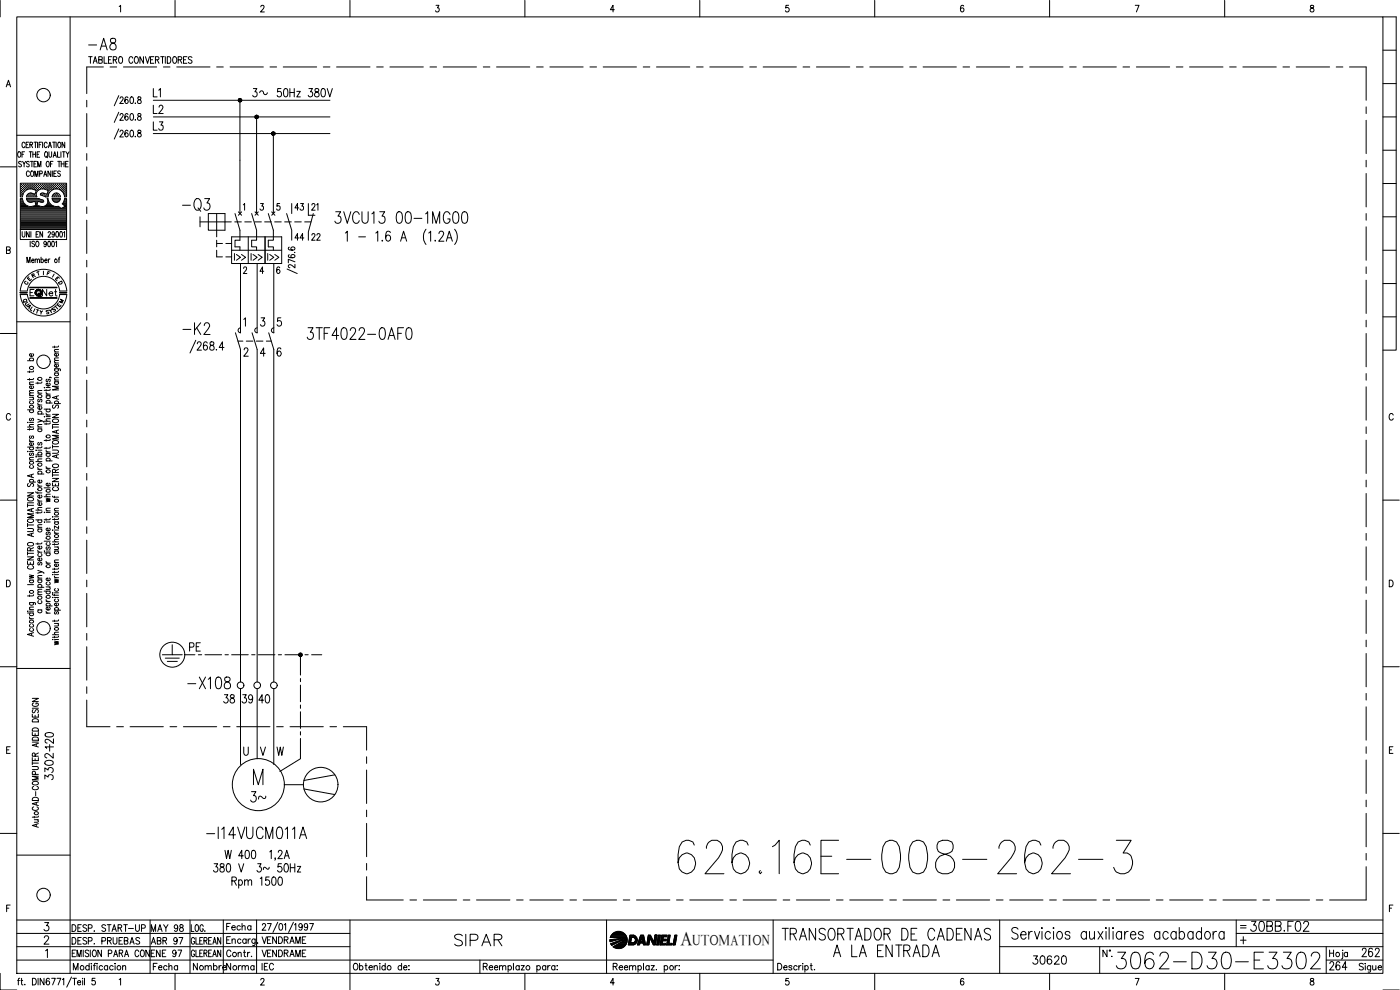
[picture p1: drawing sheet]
<svg xmlns="http://www.w3.org/2000/svg" width="420mm" height="297mm" viewBox="0 0 420 297" stroke-linecap="round" stroke-linejoin="round" font-family="sans-serif">
<defs><g id="words">
<text font-size="15.4" x="202.1" y="263.5">626.16E-008-262-3</text>
<text font-size="8.8" x="333.7" y="291.7">3062-D30-E3302</text>
<text font-size="7.5" x="53.6" y="64.6">-Q3</text>
<g font-size="7.1">
<text x="25.4" y="16.2">-A8</text>
<text x="53.6" y="101.6">-K2</text>
<text x="91" y="103">3TF4022-0AF0</text>
<text x="55" y="207.8">-X108</text>
<text x="60.7" y="252.9">-I14VUCM011A</text>
<text x="135.1" y="285">SIPAR</text>
<text x="233.5" y="283.3">TRANSORTADOR DE CADENAS</text>
<text x="249.1" y="288.2">A LA ENTRADA</text>
</g>
<g font-size="6.6">
<text x="99.1" y="68.1">3VCU13 00-1MG00</text>
<text x="74.1" y="242">3~</text>
<text x="374.3" y="280.8">30BB.F02</text>
</g>
<text font-size="6.2" x="308.7" y="290.7">30620</text>
<text font-size="5.9" x="204.2" y="283.5">A</text>
<g font-size="5.7">
<text x="44.8" y="35.3">L2</text>
<text x="74.8" y="30.3">3 50Hz 380V</text>
<text x="44.8" y="40.2">L3</text>
<text x="55.7" y="196.5">PE</text>
<text x="66" y="212">38</text>
<text x="76.6" y="212">40</text>
<text x="16.9" y="225.8" transform="rotate(-90 16.9 225.8)">120</text>
<text x="16.9" y="235.3" transform="rotate(-90 16.9 235.3)">3302-</text>
<text x="62.8" y="262.8">380 V 3~ 50Hz</text>
<text x="397.9" y="292.1">264</text>
<text x="407.5" y="288.2">262</text>
</g>
<g font-size="5.3">
<text x="49" y="30.3" transform="rotate(-90 49 30.3)">L1</text>
<text x="87.1" y="73.4">44</text>
<text x="92.4" y="73.4">22</text>
<text x="44.1" y="280.8">MAY 98</text>
<text x="77.3" y="284.3">VENDRAME</text>
</g>
<g font-size="4.9">
<text x="87.1" y="64.2">43</text>
<text x="92.4" y="64.2">21</text>
<text x="11.6" y="90">Net</text>
<text x="66.7" y="280.1">Fecha</text>
<text x="44.1" y="284.3">ABR 97</text>
<text x="44.1" y="288.2">ENE 97</text>
<text x="44.8" y="292.1">Fecha</text>
<text x="56.8" y="292.1">Nombre</text>
<text x="66.7" y="292.1">Norma</text>
<text x="77.3" y="288.2">VENDRAME</text>
<text x="77.3" y="292.1">IEC</text>
</g>
<g font-size="4.4">
<text x="8.1" y="84.7">R</text>
<text x="207.8" y="283.5">UTOMATION</text>
</g>
<g font-size="4">
<text x="12.7" y="83.6">F</text>
<text x="7.1" y="85.4">E</text>
<text x="16.2" y="86.4">D</text>
<text x="5.6" y="92.1">Q</text>
<text x="6.3" y="92.8">U</text>
<text x="14.5" y="94.5">S</text>
<text x="15.2" y="93.8">T</text>
<text x="16.6" y="92.1">M</text>
</g>
<g font-size="3.5">
<text x="6" y="86.4">C</text>
<text x="14.5" y="84.3">I</text>
<text x="371.1" y="279.8">=</text>
</g>
</g></defs>
<!-- layer: DCA_A3E2|CART -->
<g fill="none" stroke="#000" stroke-width=".3">
<path d="M0 .1v5M5 5.1h410v286.9h-410zM21 5.1v286.9M35.8 2l.4-.4v2M52.5 .1v5M78.3 2.1l.3-.5h.4l.2 .4-.2 .6-.8 1h1.1M105 .1v5M130.9 1.6h.8l-.4 .8a.59 .59 0 0 1 .5 .9 .59 .59 0 0 1-1.1-.1M157.5 .1v5M184.4 2.9h-1.2l.8-1.3v2M210 .1v5M236.7 1.6h-.8l-.1 .8a.62 .62 0 0 1 .9 .1 .62 .62 0 0 1-.1 .9 .62 .62 0 0 1-.9-.2"/>
<path d="M262.5 .1v5M289.2 1.8l-.3-.2a1.12 1.12 0 0 0-.1 2 .59 .59 0 0 0 .5-.9 .59 .59 0 0 0-1-.1l-.1 .3M315 .1v5M340.7 1.6h1.1l-.8 2M367.5 .1v5M393.4 1.7v.5a.82 .82 0 0 1 .8 .4 .82 .82 0 0 1 0 .9 .65 .65 0 0 1-1-.4 .65 .65 0 0 1 .8-.7l.3-.3-.1-.4zM415 5.1h4v100h-4M415 15.1h4M1.9 26.1l.6-2 .7 2M2.1 25.4h.8M415 35.1h4M415 25.1h4"/>
<path d="M0 50.1h5M5 40.6h16M5.4 45.7l.3-.2a.86 .86 0 0 1 .6 .9 .86 .86 0 0 1-.6 .8l-.4-.6zM6.2 56.9h.1M6.2 56.2h.1M6.2 55.6h.1M6.2 57.5h.1M6.2 58.2h.1M6.2 58.8h.1M6.2 59.8h.4M6.4 57.2h.1M6.4 56.6h.1"/>
<path d="M6.4 56h.1M6.4 55.3h.1M6.4 57.9h.1M6.4 58.5h.1M6.4 48.6l-.3-.2-.5 .2 .1 .5 .7 .5-.3 .5-.5-.3M6.5 55.2v.2M6.5 55.9v.1M6.5 56.5v.2M6.5 57.1v.2M6.5 57.8v.1M6.5 58.4v.2M6.6 46.3h.5"/>
<path d="M6.7 59.6h-.6v9.3h13.9v-9.3h-.6l-.7 1.6 .8 .7M6.7 56.9h.2M6.7 56.2h.2M6.7 55.6h.2M6.7 57.5h.2M6.7 58.2h.1M6.7 59.6a2.48 2.48 0 0 0 3.2 2.2M6.8 48.4l.4 .8 .5-.8M6.8 55.6v.1M6.8 56.2v.1M6.8 56.8v.2M6.8 57.5v.1"/>
<path d="M6.8 58.1v.1M7 57.2h.2M7 56.6h.2M7 56h.2M7 55.3h.2M7.1 55.2v.2M7.1 55.9v.1M7.1 56.5v.2M7.1 57.1v.2M7.2 49.2v.9M7.3 56.9h.2M7.3 56.2h.2"/>
<path d="M7.3 55.6h.2M7.4 45.5h-.8v1.7M7.4 55.6v.1M7.4 56.2v.1M7.4 56.8v.2M7.5 43a.47 .47 0 0 0-.6-.3 .47 .47 0 0 0-.3 .6v.4a.46 .46 0 0 0 .3 .6 .46 .46 0 0 0 .6-.4M7.7 56.6h.1M7.7 56h.1M7.7 55.3h.1M7.7 55.2v.2M7.7 55.9v.1M7.7 56.5v.2"/>
<path d="M7.8 43.4h.5M8 56.9h.1M8 56.2h.1M8 55.6h.1M8 55.6v.1M8 56.2v.1M8 56.8v.1M8 59.8h3.7M8.1 58.8h.1M8.3 56.6h.1M8.3 56h.1M8.3 55.3h.1"/>
<path d="M8.3 58.5h.1M8.4 55.2v.2M8.4 55.9v.1M8.4 56.5v.2M8.4 58.4v.2M8.6 42.7h-.8v1.6h.8M8.6 56.2h.2M8.6 55.6h.2M8.6 58.8h.2M8.6 58.2h.2M8.7 55.6v.1M8.7 56.2v.1"/>
<path d="M8.7 58.2h.1M8.7 58.7v.2M8.8 48.6l-.5-.2-.3 .2v.4a.7 .7 0 0 1 .7 1l-.4 .1-.3-.3M8.8 45.5h.8M8.8 51.7l-.3-.4a.86 .86 0 0 0-.6 .8 .86 .86 0 0 0 .6 .8l.3-.3M8.9 56.6h.2M8.9 56h.2M8.9 55.3h.2M8.9 58.5h.2M9 43.4l.7-.1v-.5l-.7-.1v1.6M9 55.2v.2M9 55.9v.1"/>
<path d="M9 56.5v.1M9 58.4v.2M9.1 48.4h.8M9.2 45.5v1.7M9.2 56.2h.2M9.2 55.6h.2M9.2 58.2h.2M9.2 58.8h.2M9.3 55.6v.1M9.3 56.2v.1M9.3 58.1v.1M9.3 58.7v.2"/>
<path d="M9.4 43.4l.4 .9M9.4 51.4l.1-.1a.86 .86 0 0 1 .6 .8 .86 .86 0 0 1-.6 .8 1.2 1.2 0 0 1-.1-1.5zM9.6 58l-1 .1-.6 1h3M9.6 48.4v1.7M9.6 56.6h.1M9.6 56h.1M9.6 55.3h.1M9.6 58.5h.1M9.7 55.2v.2M9.7 55.9v.1M9.7 56.5v.1M9.7 58.4v.2"/>
<path d="M9.9 46.3h.8M9.9 45.5v1.7M9.9 56.2h.1M9.9 55.6h.1M9.9 58.8h.1M9.9 56.8l1 .3-.4 1.2-1-.3M9.9 56.8a2.48 2.48 0 0 0-3.2 2.3M9.9 58.2h.1M9.9 55.6v.1M9.9 56.2v.1M9.9 58.7v.2M10.2 42.7h.8"/>
<path d="M10.2 49.2h.5M10.2 56.6h.1M10.2 56h.1M10.2 55.3h.1M10.2 58.5h.1M10.3 55.2v.2M10.3 55.9v.1M10.3 56.5v.2M10.3 58.4v.2M10.5 52.9v-1.6l.4 1.6 .5-1.6v1.6M10.5 56.9h.2M10.5 56.2h.2"/>
<path d="M10.5 55.6h.2M10.5 58.8h.2M10.6 55.6v.1M10.6 56.2v.1M10.6 56.8v.1M10.6 58.7v.2M10.6 42.7v1.6M10.6 58.2h.1M10.7 45.5v1.7M10.8 56.6h.2M10.8 56h.2M10.8 55.3h.2"/>
<path d="M10.9 57.2h.1M10.9 55.2v.2M10.9 55.9v.1M10.9 56.5v.2M11 48.4h-.8v1.7h.8M11.1 46.3h.5M11.1 56.9h.2M11.1 56.2h.2M11.1 55.6h.2M11.2 55.6v.1M11.2 56.2v.1M11.2 56.8v.2"/>
<path d="M11.3 42.7v1.6M11.3 50.1v-1.7l.5 1.7 .5-1.7v1.7M11.5 56.6h.1M11.5 56h.1M11.5 55.3h.1M11.6 55.2v.2M11.6 55.9v.1M11.6 56.5v.2M11.6 57.1a1.46 1.46 0 0 0-.5 2M11.7 43.4h.5M11.8 56.2h.1M11.8 55.6h.1"/>
<path d="M11.9 55.6v.1M11.9 56.2v.1M11.9 45.5h-.8v1.7h.8M11.9 52.1l.8-.1v-.5l-.8-.2v1.6M12.1 56.6h.1M12.1 56h.1M12.1 55.3h.1M12.2 55.2v.2M12.2 55.9v.1M12.2 56.5v.2M12.4 58l-.3 .2 .2 .3M12.4 56.2h.2"/>
<path d="M12.4 55.6h.2M12.4 58.2h.2M12.5 42.7h-.8v1.6M12.5 55.6v.1M12.5 56.2v.1M12.5 58.1v.1M12.7 56.6h.2M12.7 56h.2M12.7 55.3h.2M12.7 58.5h.2M12.8 42.7v1.6M12.8 55.2v.2"/>
<path d="M12.8 55.9v.1M12.8 56.5v.1M12.8 58.4v.2M13 56.2h.2M13 55.6h.2M13 58.2h.2M13.1 52.9l.5-1.6 .5 1.6M13.1 55.6v.1M13.1 56.2v.1M13.1 58.1v.1M13.2 58h-.9M13.3 52.4h.6"/>
<path d="M13.4 56.6h.1M13.4 56h.1M13.4 55.3h.1M13.4 58.5h.1M13.5 55.2v.2M13.5 55.9v.1M13.5 56.5v.2M13.5 58.4v.2M13.5 56.8l1 .3-.4 1.2-.9-.3M13.5 45.7l.2-.2a.86 .86 0 0 1 .6 .9 .86 .86 0 0 1-.6 .8l-.3-.6zM13.5 56.8a2.25 2.25 0 0 0-1.9 .2M13.7 56.2h.1"/>
<path d="M13.7 55.6h.1M13.7 58.8h.1M13.8 55.6v.1M13.8 56.2v.1M13.8 58.7v.2M13.9 46.8l.4 .6M14 56.6h.1M14 56h.1M14 55.3h.1M14 58.5h.1M14.1 48.5l.1-.1a.88 .88 0 0 1 .6 .8 .88 .88 0 0 1-.6 .9 1.09 1.09 0 0 1-.1-1.6zM14.1 55.2v.2"/>
<path d="M14.1 55.9v.1M14.1 56.5v.2M14.1 58.4v.2M14.1 59.6h.3l.7 1.6M14.1 43l-.3-.3a.86 .86 0 0 0-.6 .8 .86 .86 0 0 0 .6 .8l.3-.4M14.2 59.6a1.59 1.59 0 0 1-1.3 2.4M14.3 58.8h.1M14.3 56.9h.2M14.3 56.2h.2M14.3 55.6h.2M14.3 58.2h.2M14.4 55.6v.1"/>
<path d="M14.4 56.2v.1M14.4 56.8v.2M14.4 58.1v.1M14.4 57.5h.1M14.5 44.3l.5-1.6 .5 1.6M14.6 57.2h.2M14.6 56.6h.2M14.6 56h.2M14.6 55.3h.2M14.7 45.5v1.4l.3 .3 .5-.3v-1.4M14.7 43.8h.6M14.7 57.8l-.1 .1"/>
<path d="M14.7 55.2v.2M14.7 55.9v.1M14.7 56.5v.2M14.7 57.1v.2M14.9 56.9h.2M14.9 56.2h.2M14.9 55.6h.2M15 55.6v.1M15 56.2v.1M15 56.8v.2M15.1 57.5l-.7 1.6h-.7l-1.5-.6M15.1 57.5a2.48 2.48 0 0 1 2.7-.6 2.48 2.48 0 0 1 1.6 2.2h.6v-4.1h-13.9v4.1h.6"/>
<path d="M15.2 49.2h.4M15.2 51.3v1.6l-.8-1.6v1.6M15.3 56.6h.1M15.3 56h.1M15.3 55.3h.1M15.4 55.2v.2M15.4 55.9v.1M15.4 56.5v.2M15.6 56.9h.1M15.6 56.2h.1M15.6 55.6h.1M15.6 59.1h2.5"/>
<path d="M15.6 59.6h2.5M15.6 59.6l.7 .9 1.1 .1M15.7 55.6v.1M15.7 56.2v.1M15.7 51.3v1.6M15.7 59.8h2.3M15.8 42.7h.8M15.9 48.4h-.7v1.7M15.9 56.6h.1M15.9 56h.1M15.9 55.3h.1M16 47.2l.4-1.7 .5 1.7"/>
<path d="M16 55.2v.2M16 55.9v.1M16 56.5v.2M16 58.5v.1M16.1 46.6h.6M16.2 52.1h.4M16.2 42.7v1.6M16.2 56.2h.2M16.2 55.6h.2M16.2 58.8h.2M16.3 55.6v.1M16.3 56.2v.1"/>
<path d="M16.3 58.2h.1M16.3 58.7v.2M16.6 56.6h.1M16.6 56h.1M16.6 55.3h.1M16.6 58.5h.1M16.6 55.2v.2M16.6 55.9v.1M16.6 56.5v.1M16.6 58.4v.2M16.8 42.7v1.6M16.8 56.2h.2"/>
<path d="M16.8 55.6h.2M16.8 58.2h.2M16.8 58.8h.2M16.9 51.3h-.7v1.6h.7M16.9 55.6v.1M16.9 56.2v.1M16.9 58.1v.1M16.9 58.7v.2M17.2 56.6h.1M17.2 56h.1M17.2 55.3h.1M17.2 58.5h.1"/>
<path d="M17.3 45.5v1.7h.7M17.3 55.2v.2M17.3 55.9v.1M17.3 56.5v.1M17.3 58.4v.2M17.3 48.4h.9M17.3 58l.6 .4 .2 .7M17.4 58l-1.1 .1-.7 1M17.4 42.9l.3-.2a.86 .86 0 0 1 .6 .8 .86 .86 0 0 1-.6 .8l-.4-.6zM17.5 56.2h.2M17.5 55.6h.2M17.5 58.8h.2"/>
<path d="M17.6 55.6v.1M17.6 56.2v.1M17.6 58.7v.2M17.7 48.4v1.7M17.8 56.6h.1M17.8 56h.1M17.8 55.3h.1M17.9 55.2v.2M17.9 55.9v.1M17.9 56.5v.2M18.1 51.5a.42 .42 0 0 0-.6-.2 .42 .42 0 0 0 0 .7l.4 .1a.43 .43 0 0 1 .1 .7 .43 .43 0 0 1-.7-.1M18.1 56.9h.2"/>
<path d="M18.1 56.2h.2M18.1 55.6h.2M18.1 59.6l-.2 .6-.6 .4M18.2 55.6v.1M18.2 56.2v.1M18.2 56.8v.2M18.3 45.5v1.7M18.4 49.2h.8M18.4 48.4v1.7M18.5 56.6h.1M18.5 56h.1M18.5 55.3h.1"/>
<path d="M18.5 57.1l.1 .1M18.5 55.2v.2M18.5 55.9v.1M18.5 56.5v.2M18.8 45.5h.8M18.8 56.9h.1M18.8 56.2h.1M18.8 55.6h.1M18.8 57.5h.1M18.8 55.6v.1M18.8 56.2v.1M18.8 56.8v.2"/>
<path d="M19.1 57.2h.1M19.1 56.6h.1M19.1 56h.1M19.1 55.3h.1M19.1 57.9h.1M19.1 45.5v1.7M19.1 55.2v.2M19.1 55.9v.1M19.1 56.5v.2M19.1 57.1v.2M19.1 57.8v.1M19.2 48.4v1.7"/>
<path d="M19.4 56.9h.2M19.4 56.2h.2M19.4 55.6h.2M19.4 57.5h.2M19.4 58.2h.2M19.4 42.7v1.6l-.8-1.6v1.6M19.4 58.8h.2M19.4 59.8h.5M19.5 55.6v.1M19.5 56.2v.1M19.5 56.8v.2M19.5 57.5v.1"/>
<path d="M19.5 58.1v.1M19.5 58.7v.2M19.7 49.2h.5M19.7 57.2h.2M19.7 56.6h.2M19.7 56h.2M19.7 55.3h.2M19.7 57.9h.2M19.7 58.5h.2M19.8 55.2v.2M19.8 55.9v.1M19.8 56.5v.2"/>
<path d="M19.8 57.1v.2M19.8 57.8v.1M19.8 58.4v.2M19.8 45.5l.5 .8 .4-.8M20.3 46.3v.9M20.4 48.4h-.7v1.7h.7M415 55.1h4M415 45.1h4M1.9 75l1-.1 .2-.2-.2-.5-1-.1v2l1.1-.2 .1-.5-.4-.4M6.1 68.9v3h13.9v-3M6.2 64.5h13.7M6.2 64.2h13.7"/>
<path d="M6.2 63.9h13.7M6.2 63.6h13.7M6.2 63.2h13.7M6.2 62.9h13.7M6.2 62.6h12M6.2 62.3h11.7M6.2 62h2.3M6.2 61.7h1.6M6.2 61.3h1.2M6.2 61h.9M6.2 60.7h.7M6.2 60.4h.6"/>
<path d="M6.2 60.1h.4M6.2 64.8h13.7M6.2 65.1h13.7M6.2 65.5h13.7M6.2 65.8h13.7M6.2 66.1h13.7M6.2 66.4h13.7M6.2 66.7h13.7M6.2 67h13.7M6.2 67.4h13.7M6.2 67.7h13.7M6.2 68h13.7"/>
<path d="M6.2 68.3h13.7M6.2 68.7h13.7M6.6 69.5v1.2l.4 .4 .5-.4v-1.2M8.1 78.8v-1.6l.5 1.6 .4-1.6v1.6M8.2 60.1h4.5M8.5 60.4h1.7M8.8 69.5v1.6l-.8-1.6v1.6M9.1 72.4v1.6M9.3 69.5v1.6M9.5 78.2h.7l-.1-.4a.46 .46 0 0 0-.6 .5 .46 .46 0 0 0 .7 .3M9.5 60.7l1-.3 .3 1.2-.9 .3M9.6 60.7l-1-.2-.7-.9h3.8l1.2 .4 .2 .3-.2 .4-1.5-.3-.3 1.1 1.8 .5"/>
<path d="M9.9 62h2.1M10.4 72.6a.41 .41 0 0 0-.7-.2 .41 .41 0 0 0 .1 .7l.4 .1a.43 .43 0 0 1 .1 .7 .43 .43 0 0 1-.7-.1M10.5 78l.3-.3 .3 .1 .1 1M10.5 77.7v1.1M10.6 60.4h.7M10.7 60.7h.5M10.8 61h.3M10.8 61.7h.3M10.8 61.3h.2M10.8 70.3h.5M11 72.5l.1-.1a.86 .86 0 0 1 .6 .8 .86 .86 0 0 1-.6 .8 1.09 1.09 0 0 1-.1-1.5zM11.2 78l.3-.3 .3 .1 .1 1"/>
<path d="M11.6 69.5h-.8v1.6h.8M11.7 60.4h1.3M12.3 78l.1-.2a.46 .46 0 0 1 .6 .5 .46 .46 0 0 1-.7 .3M12.3 77.2v1.6M12.8 69.5v1.6l-.8-1.6v1.6M13.3 62h2.9M13.4 78.2h.7l-.1-.4a.46 .46 0 0 0-.6 .5 .46 .46 0 0 0 .7 .3M13.8 61.7h1.7M13.9 72.9l-.2 .4a.45 .45 0 0 1-.6-.4 .45 .45 0 0 1 .6-.4l.2 .4-.1 .8-.3 .3-.3-.2M14.1 61.3h1M14.3 61h.5M14.4 60.7h.2"/>
<path d="M14.4 69.9a.38 .38 0 0 1 .6-.4 .38 .38 0 0 1 .1 .6l-.7 1h.8M14.4 60.4h.1M14.5 72.5l.2-.1a.96 .96 0 0 1 0 1.6l-.4-.7zM14.5 77.7v1.1M15 77.7l-.5 .5M15.1 61.2a2.43 2.43 0 0 0 2.4 .7l.8 .7 1.1-.6M15.7 72.5l.2-.1a.96 .96 0 0 1 0 1.6l-.4-.7zM15.9 60.1h2M16.2 60.4h1.4M16.3 70l-.2 .4a.44 .44 0 0 1-.5-.4 .44 .44 0 0 1 .5-.4l.2 .4v.9l-.3 .2-.4-.2M16.7 72.7l.3-.3v1.6M16.9 69.6l.2-.1a.96 .96 0 0 1 0 1.6l-.4-.7z"/>
<path d="M17.5 77.7h.4M18 77.2h-.3v1.6M18.1 69.6l.2-.1a.96 .96 0 0 1 0 1.6l-.4-.7zM18.4 62.6h1.5M18.9 61h1M19 62.3h.9M19 61.3h.9M19.1 69.8l.3-.3v1.6M19.1 60.7h.8M19.3 61.7h.6M19.3 60.4h.6M19.4 60.1h.5"/>
<path d="M19.6 62h.3M415 75.1h4M415 65.1h4M5 96.5h16M6.1 87.3a7 7 0 0 1 7-6.5 7 7 0 0 1 6.9 6.5M6.1 88.3a7 7 0 0 0 7 6.5 7 7 0 0 0 6.9-6.5M8.2 87.3a4.9 4.9 0 0 1 4.9-4.4 4.9 4.9 0 0 1 4.8 4.4M8.2 88.3a4.9 4.9 0 0 0 4.9 4.4 4.9 4.9 0 0 0 4.8-4.4M9 86.2h8.1v.1h-8.1M9 89.3h8.1v.2h-8.1zM9.1 86.3h7.9M9.1 89.4h7.9"/>
<path d="M10.2 86.9h-1.2v1.9M11 92.9l.6 .2M11.3 93l-.3 1M12 93.2l.4 .5 .4-.4M12.4 93.7l-.1 .6M415 95.1h4M415 85.1h4M0 100.1h5M8.3 108.2h1.8M8.8 111.3v.5M8.8 113.6v.5M8.8 119.2h1.3"/>
<path d="M8.8 118.6h1.3M8.8 115.3h1.3M9.1 108.2l-.2-.1a.55 .55 0 0 1 .6-.7 .55 .55 0 0 1 .5 .7l-.2 .1M9.7 119.2l.4 .3-.1 .4-1.2 .1M9.8 115.8l.2 .1a.53 .53 0 0 1-.5 .7 .53 .53 0 0 1-.5-.7l.4-.1v.8M9.8 106.1l.2 .1a.53 .53 0 0 1-.6 .7 .53 .53 0 0 1-.4-.7l.4-.1v.8M10.1 117.9l-1.2 .1-.1 .3 .4 .3M10.1 117.2h-1.2l-.1 .3 .4 .4M10.1 114.6l-1.2 .1-.1 .3 .4 .3M10.1 113.5l-.4 .4h-1.4M10.1 111.2l-.1 .3-1.7 .1M11.3 114.7v.5"/>
<path d="M11.3 118h1.3M11.6 119.8l-.3 .2 .3 .6 .5-.8h.4l.1 .5-.3 .3M12.6 117.2h-1.2l-.1 .4 .4 .4M12.6 114.6l-.4 .4h-1.4M13.3 116.3h.1zM13.8 117.7l.1 .4 .5 .2M13.8 116.9v.4M13.8 118.7h1.3M13.8 118.3h1.3M13.8 116.3h1.3M14.1 118.7a.56 .56 0 0 0 .3 1 .56 .56 0 0 0 .7-.7l-.3-.3M14.1 113.8l-.3 .2 .1 .5h.4l.3-.7h.2l.3 .2-.3 .5"/>
<path d="M14.8 115l.2 .1a.54 .54 0 0 1-.6 .7 .54 .54 0 0 1-.4-.8h.4v.8M15 113.2v.2v-.2l.4 .2M15.1 116.8l-.1 .3h-1.7M16.3 110.6l1.7 .1 .1 .5M16.3 103.8v.5M16.3 114.5h1.3M16.3 114h1.3M16.3 111.9h1.3M16.3 108.9h1.3M16.3 105.6h1.3M16.6 114.5l-.2 .2a.55 .55 0 0 0 .6 .6 .55 .55 0 0 0 .5-.6l-.2-.2M16.6 111.9l-.2 .2a.52 .52 0 0 0 .6 .7 .52 .52 0 0 0 .3-.9"/>
<path d="M16.6 110.6l-.2 .2a.55 .55 0 0 0 .6 .7 .55 .55 0 0 0 .5-.7l-.2-.2M17 118.9v.7M17.3 109.3a.49 .49 0 0 1 0 .7 .49 .49 0 0 1-.7 0 .49 .49 0 0 1 0-.6l.3-.1v.8M17.3 106l.2 .2a.55 .55 0 0 1-.5 .6 .55 .55 0 0 1-.6-.6l.5-.2v.8M17.6 118.7l-1.9 .6 1.9 .5M17.6 115.9h-1.9l1.9 .5-1.9 .6h1.9M17.6 113.3l-1.2 .1-.1 .3 .4 .3M17.6 108.1l-1.2 .1-.1 .4 .4 .3M17.6 107.4l-1.2 .1-.1 .3 .4 .3M17.6 104.8l-1.2 .1-.1 .4 .4 .3M17.6 103.8l-.4 .3h-1.5M3.1 124.5a.63 .63 0 0 0-.7-.4 .63 .63 0 0 0-.5 .7v.5a.63 .63 0 0 0 .5 .7 .63 .63 0 0 0 .7-.4"/>
<path d="M8.3 135.5h.1zM8.3 126.7h.1zM8.3 128.1h1.8M8.3 134.1h1.8M8.3 123h1.8M8.8 131.9l.1 .3 .5 .2M8.8 128.6v.5M8.8 138h1.3M8.8 135.5h1.3M8.8 132.4h1.3M8.8 126.7h1.3M9.1 139.7l-.2 .2a.55 .55 0 0 0 .6 .6 .55 .55 0 0 0 .5-.6l-.2-.2"/>
<path d="M9.1 135.9l-.3 .3 .1 .4h.4l.3-.6 .2-.1 .3 .3-.3 .5M9.1 134.1l-.2 .2a.56 .56 0 0 0 .6 .7 .56 .56 0 0 0 .5-.7l-.2-.2M9.1 130.8l-.3 .2 .3 .6 .5-.8h.4l.1 .5-.3 .3M9.1 125.5l-.3 .3 .3 .5 .5-.7h.4l.1 .4-.3 .3M9.1 123l-.2 .1a.56 .56 0 0 0 .6 .7 .56 .56 0 0 0 .5-.7l-.2-.1M9.1 120.4l-.2 .1a.55 .55 0 0 0 .6 .7 .55 .55 0 0 0 .5-.7l-.2-.1M9.8 132.8l.2 .2a.53 .53 0 0 1-.6 .7 .53 .53 0 0 1-.4-.8l.4-.1v.9M10.1 137.2l-1.2 .1-.1 .4 .4 .3M10.1 128.5l-.1 .3h-1.7M10.1 127.4h-1.2l-.1 .4 .4 .3M10.8 137h.1zM10.8 138.5h1.8"/>
<path d="M10.8 136.5h1.8M10.8 135v.2zM11.3 125.8l1.3 .5-1.3 .4M11.3 120.9l.1 .4 .5 .2M11.3 134.1v.5M11.3 137h1.3M11.3 135.1h1.3M11.3 128.7h1.3M11.3 128.1h1.3M11.3 124.2h1.9M11.3 121.5h1.3M11.6 136.5l-.2-.1a.56 .56 0 0 1 .6-.7 .56 .56 0 0 1 .5 .7l-.2 .1"/>
<path d="M11.6 132.7l-.3 .3 .1 .5h.4l.3-.7 .2-.1 .3 .3-.3 .5M11.6 128.7l-.2 .1a.56 .56 0 0 0 .6 .7 .56 .56 0 0 0 .5-.7l-.2-.1M11.6 124.2l-.2-.1a.54 .54 0 0 1 .6-.8 .54 .54 0 0 1 .3 .9M12.3 121.9l.2 .2a.54 .54 0 0 1-.6 .7 .54 .54 0 0 1-.4-.8l.4-.1v.9M12.6 137.7l-1.2 .1-.1 .3 .4 .4M12.6 134l-.4 .4h-1.4M12.6 127.4h-1.2l-.1 .4 .4 .3M12.6 126.3l.5 .2 .1 .3M13.3 125h.1zM13.3 126.4h1.8M13.3 122.8h1.8M13.8 140l.1 .3 .5 .2"/>
<path d="M13.8 135.1l.1 .3 .5 .2M13.8 123.9l.1 .4 .5 .2M13.8 126.9v.5M13.8 131.9v.5M13.8 134.2v.5M13.8 138.3h1.9M13.8 136.1h1.3M13.8 135.6h1.3M13.8 125h1.3M13.8 124.5h1.3M13.8 120.9h1.9M14.1 138.3l-.2-.1a.56 .56 0 0 1 .6-.8 .56 .56 0 0 1 .5 .8l-.2 .1"/>
<path d="M14.1 136.1a.56 .56 0 0 0 .3 .9 .56 .56 0 0 0 .7-.6l-.3-.3M14.1 122.8l-.2 .1a.56 .56 0 0 0 .6 .7 .56 .56 0 0 0 .5-.7l-.2-.1M14.1 120.9l-.2-.1a.56 .56 0 0 1 .6-.7 .56 .56 0 0 1 .5 .7l-.2 .1M15.1 134.1l-.1 .3-1.7 .1M15.1 131.8l-.1 .3-1.7 .1M15.1 126.8l-.4 .4h-1.4M15.1 125.6l-1.2 .1-.1 .4 .4 .3M15.7 135h1.4l.5 .5-.1 .3-.4 .2h-1.4M15.7 124.3h1.9l-1.9 1h1.9M15.7 128.1h1.9M15.7 127.6v1M15.7 133.5v1"/>
<path d="M15.7 134h1.9M15.7 127.4h1.9M15.8 139.5a1.05 1.05 0 0 1 1.8 .4 1.01 1.01 0 0 1-1 .5 1.01 1.01 0 0 1-.9-.8zM15.8 132.4a.9 .9 0 0 1 1.1-.3 .9 .9 0 0 1 .6 .9 1.05 1.05 0 0 1-1.8-.4zM15.8 126a.9 .9 0 0 1 1.1-.4 .9 .9 0 0 1 .6 .9 .9 .9 0 0 1-1.1 .4 .9 .9 0 0 1-.6-.9zM16 121.5l-.3 .4 .3 .6 .6-.3 .2-.5 .5-.2 .3 .4-.3 .6M16.3 121.1h1.9M16.6 121.1l-.2-.1a.55 .55 0 0 1 .6-.7 .55 .55 0 0 1 .5 .7l-.2 .1M17 129.2v.7M17 136.6v.7M17.6 136.4l-1.9 .5 1.9 .6M17.6 130.6h-1.9l1.9 .6-1.9 .5h1.9"/>
<path d="M17.6 129l-1.9 .6 1.9 .5M418.1 124.5a.63 .63 0 0 0-.7-.4 .63 .63 0 0 0-.5 .7v.5a.63 .63 0 0 0 .5 .7 .63 .63 0 0 0 .7-.4M0 150.1h5M8.3 158.6h1.5l.3 .3-.3 .6h-1.5M8.3 147.9h1.8l-1.8 .9h1.8M8.3 151.2v.9M8.3 157v1M8.3 157.5h1.8M8.3 151.6h1.8M8.3 150.9h1.8M8.3 155.9a.9 .9 0 0 1 1.1-.3 .9 .9 0 0 1 .6 .9 .9 .9 0 0 1-1 .4 .9 .9 0 0 1-.7-1zM8.3 149.5a.9 .9 0 0 1 1.1-.4 .9 .9 0 0 1 .6 1 .9 .9 0 0 1-1 .3 .9 .9 0 0 1-.7-.9z"/>
<path d="M8.5 145.1l-.2 .3 .2 .6h.3l.4-.7a.48 .48 0 0 1 .7-.2 .48 .48 0 0 1 .1 .8l-.2 .1M8.8 144.6h1.9M9.1 144.6l-.2-.1a.55 .55 0 0 1 .6-.7 .55 .55 0 0 1 .5 .7l-.2 .1M9.5 142.4v.7M9.5 152.7v.7M10.1 159.9l-1.8 .6 1.8 .5M10.1 154.2h-1.8l1.8 .5-1.8 .6h1.8M10.1 152.5l-1.8 .6 1.8 .5M10.1 142.2l-1.8 .6 1.8 .5M10.8 147.5l.3 .4h1.5M10.8 156h1.8M10.8 153.1h1.8"/>
<path d="M11.3 149.8l.3 .5 .3 .1M11.3 145.3l.1 .3 .5 .3M11.3 140.2l.1 .4 .5 .2M11.3 147.6v.5M11.3 153.6v.5M11.3 158.7h1.3M11.3 158.2h1.3M11.3 150.4h1.3M11.3 145.9h1.3M11.3 142.2h1.9M11.3 140.8h1.3M11.6 158.7l-.2 .2a.54 .54 0 0 0 .6 .7 .54 .54 0 0 0 .3-.9"/>
<path d="M11.6 156l-.2 .1a.56 .56 0 0 0 .6 .7 .56 .56 0 0 0 .5-.7l-.2-.1M11.6 142.2l-.2-.1a.54 .54 0 0 1 .6-.8 .54 .54 0 0 1 .3 .9M12.3 150.8a.54 .54 0 0 1 .1 .8 .54 .54 0 0 1-.8 0l-.3-.5 .6-.3v.9M12.3 148.5l.2 .2a.54 .54 0 0 1-.6 .7 .54 .54 0 0 1-.4-.8l.4-.1v.9M12.3 144a.54 .54 0 0 1 .1 .8 .54 .54 0 0 1-.8 .1l-.3-.6 .6-.3v.9M12.6 157.4l-1.2 .1-.1 .4 .4 .3M12.6 153.5l-.4 .4h-1.4M12.6 152.3h-1.2l-.1 .4 .4 .4M13.3 156.6h.1zM13.3 153.7h.1zM13.3 149h1.8M13.3 146.4h1.8"/>
<path d="M13.8 149.5l1.3 .3-1.3 .2 1.3 .3-1.3 .3M13.8 156.6h1.3M13.8 155.6v.6M13.8 153.7h1.3M13.8 153.3h1.3M13.8 140.5h1.3M14.1 159.7l-.3 .3 .1 .4h.4l.3-.6 .2-.1 .3 .3-.3 .5M14.8 158.4a.51 .51 0 0 1 0 .7 .51 .51 0 0 1-.7 .1 .51 .51 0 0 1-.1-.7l.4-.1v.9M14.8 145l.2 .1a.54 .54 0 0 1-.6 .7 .54 .54 0 0 1-.4-.8h.4v.8M15.1 155.6l-.4 .3h-1.4M15.1 152.5l-1.2 .1-.1 .3 .4 .4M15.1 148.3h-1.2l-.1 .4 .4 .3"/>
<path d="M15.7 159h.2zM15.7 155.1h.2zM15.7 148.8l.4 .4h1.5M15.7 144.9v.9h1.9v-.9M15.7 143.5h1.9l-1.9 1h1.9M15.7 142.5h1.9M15.7 142v1M16.2 146.2a.53 .53 0 0 0-.4 .7 .53 .53 0 0 0 .6 .3h.5a.53 .53 0 0 0 .7-.3 .53 .53 0 0 0-.5-.7M16.3 159.5l.1 .3 .5 .2M16.3 156.6h1.3M16.3 153.3h1.3M16.3 148.9v.5"/>
<path d="M16.3 155.6v.5M16.3 159h1.3M16.3 155.1h1.3M16.6 156.6l-.2 .1a.55 .55 0 0 0 .6 .7 .55 .55 0 0 0 .5-.7l-.2-.1M16.6 141.8v-.9h-.8l-.1 .9h1.9M16.6 145.2v.6M17.6 157.8v.8l-1.3-.8v.8M17.6 155.5l-.1 .3-1.8 .1M17.6 152.5l-1.2 .1-.1 .3 .4 .4M17.6 140.8l-1 .5M415 150.1h4.9M1.9 174.1a1.01 1.01 0 0 1 1.2 1 1.01 1.01 0 0 1-1.2 1z"/>
<path d="M8.3 168.4v.9h1.8v-.9M8.3 167.1h1.8l-1.8 .9h1.8M8.3 175.4h1.8M8.3 166h1.8M8.3 165.6v.9M8.3 163a.9 .9 0 0 1 1.1-.3 .9 .9 0 0 1 .6 .9 .9 .9 0 0 1-1 .3 .9 .9 0 0 1-.7-.9zM8.7 169.7a.52 .52 0 0 0-.4 .7 .52 .52 0 0 0 .6 .4h.5a.52 .52 0 0 0 .7-.4 .52 .52 0 0 0-.4-.7M8.8 172.5l1.3 .2-1.3 .3 1.3 .3-1.3 .3M8.8 178.5v.5M8.8 174.1h1.3M9.1 174.1l-.2 .1a.55 .55 0 0 0 .6 .7 .55 .55 0 0 0 .5-.7l-.2-.1M9.1 165.3l-.1-.8-.6-.1-.1 .9h1.8"/>
<path d="M9.1 168.8v.5M9.5 160.1v.7M10.1 178.4l-.4 .4h-1.4M10.1 164.3l-1 .5M11.3 171.1l1.3 .5-1.3 .4M11.3 165.1l.1 .4 .5 .2M11.3 178.4h1.3M11.3 176.2h1.9M11.3 174h1.3M11.3 173.5h1.3M11.3 165.7h1.3M11.3 162.9v.5"/>
<path d="M11.6 176.2l-.2-.1a.56 .56 0 0 1 .6-.7 .56 .56 0 0 1 .5 .7l-.2 .1M11.6 174l-.2 .1a.54 .54 0 0 0 .6 .8 .54 .54 0 0 0 .3-.9M11.6 168.7l-.3 .3 .3 .5 .5-.7h.4l.1 .4-.3 .3M11.6 166.1l-.2 .1a.54 .54 0 0 0 .6 .8 .54 .54 0 0 0 .3-.9M12.3 167.4l.2 .1a.55 .55 0 0 1-.5 .8 .55 .55 0 0 1-.5-.8l.4-.1v.9M12.3 163.9a.54 .54 0 0 1 .1 .7 .54 .54 0 0 1-.8 .1l-.3-.5 .6-.3v.8M12.6 177.6l-1.2 .1-.1 .3 .4 .4M12.6 176.8l-1.2 .1-.1 .3 .4 .4M12.6 172.7h-1.2l-.1 .4 .4 .4M12.6 171.6l.5 .2 .1 .3M12.6 162.8l-.4 .4h-1.4M13.3 165.3h.1z"/>
<path d="M13.3 177.4h1.8M13.3 165.9h1.8M13.3 162.4h1.8M13.8 179.9l.1 .3 .5 .3M13.8 168.4l.1 .4 .5 .2M13.8 176.1h1.3M13.8 169h1.3M13.8 165.3h1.3M14.1 177.4l-.2 .1a.56 .56 0 0 0 .6 .7 .56 .56 0 0 0 .5-.7l-.2-.1M14.1 174.7l-.2 .1a.53 .53 0 0 0 .6 .8 .53 .53 0 0 0 .3-.9M14.1 165.9a.56 .56 0 0 0 .3 .9 .56 .56 0 0 0 .7-.6l-.3-.3M14.1 164.1l-.3 .3 .1 .4h.4l.3-.6 .2-.1 .3 .3-.3 .4"/>
<path d="M14.1 162.8a.56 .56 0 0 0 .3 .9 .56 .56 0 0 0 .7-.6l-.3-.3M14.7 176.1l.4 .3-.1 .4-1.2 .1M14.8 173.4l.2 .2a.53 .53 0 0 1-.5 .7 .53 .53 0 0 1-.5-.8l.4-.1v.9M15.7 179.3h.2zM15.7 178.2l.4 .4h1.5M15.7 177.9h.2zM15.7 172.4h.2zM15.7 162.6h1.9M16.3 173.8l1.3 .3-1.3 .2 1.3 .3-1.3 .3M16.3 172.8l.1 .4 .5 .1M16.3 165.3h1.3M16.3 163.1v.5"/>
<path d="M16.3 170.5v.5M16.3 171.4v.5M16.3 178.3v.5M16.3 179.3h1.3M16.3 177.9h1.3M16.3 173.3h1.3M16.3 172.4h1.3M16.3 168.8h1.3M16.3 164.1h1.3M16.3 160h1.3M16.6 179.7l-.2 .2a.53 .53 0 0 0 .6 .7 .53 .53 0 0 0 .3-.9M16.6 176.6l-.2 .1a.55 .55 0 0 0 .6 .7 .55 .55 0 0 0 .5-.7l-.2-.1"/>
<path d="M16.6 165.3l-.2 .2a.55 .55 0 0 0 .6 .6 .55 .55 0 0 0 .5-.6l-.2-.2M17.2 164.1l.4 .4-.1 .3-1.2 .1M17.3 169.2l.2 .1a.55 .55 0 0 1-.5 .7 .55 .55 0 0 1-.6-.7l.5-.1v.8M17.6 171.4l-.4 .3h-1.5M17.6 170.4l-.4 .4h-1.5M17.6 168l-1.2 .1-.1 .3 .4 .4M17.6 163l-.4 .4h-1.5M17.6 161.8l-1.2 .1-.1 .3 .4 .4M416.9 174.1a1.01 1.01 0 0 1 1.2 1 1.01 1.01 0 0 1-1.2 1zM8.3 183.4h.1zM8.3 183.9h1.8M8.8 185.1l.1 .3 .5 .3"/>
<path d="M8.8 180.8h1.7l.1 .6M8.8 185.7h1.3M8.8 183.4h1.3M8.8 182.9h1.3M9.1 188.6l-.2 .1a.56 .56 0 0 0 .6 .7 .56 .56 0 0 0 .5-.7l-.2-.1M9.1 187.4l-.2 .1a.55 .55 0 0 0 .6 .7 .55 .55 0 0 0 .5-.7l-.2-.1M9.1 183.9l-.2 .2a.55 .55 0 0 0 .6 .6 .55 .55 0 0 0 .5-.6l-.2-.2M9.1 180.8l-.2 .1a.55 .55 0 0 0 .6 .7 .55 .55 0 0 0 .5-.7l-.2-.1M9.5 190v.7M10.1 189.8l-1.8 .6 1.8 .5M10.1 182.1l-1.2 .1-.1 .4 .4 .3M11.3 183h1.3"/>
<path d="M11.6 183l-.2 .2a.54 .54 0 0 0 .6 .7 .54 .54 0 0 0 .3-.9M11.6 180.2l-.2 .2a.54 .54 0 0 0 .6 .7 .54 .54 0 0 0 .3-.9M13.8 183.4l.1 .4 .5 .2M13.8 184h1.3M13.8 181.8h1.9M13.8 180.5h1.3M14.1 181.8a.56 .56 0 0 1 .3-.9 .56 .56 0 0 1 .7 .6l-.3 .3M14.8 182.2a.51 .51 0 0 1 0 .7 .51 .51 0 0 1-.7 0 .51 .51 0 0 1-.1-.6l.4-.1v.8M15.7 191.9h.2zM15.7 190.4h1.9M16.3 192.3l1.3 .3-1.3 .3 1.3 .3-1.3 .2M16.3 191.9h1.3"/>
<path d="M16.3 186v.5M16.3 190.9v.5M16.3 187.1h1.3M16.3 183.1h1.9M16.6 183.5l-.3 .3 .1 .4h.4l.3-.6 .2-.1 .3 .3-.3 .5M16.6 183.1l-.2-.1a.55 .55 0 0 1 .6-.7 .55 .55 0 0 1 .5 .7l-.2 .1M17.2 187.1l.4 .3-.1 .4h-1.2M17.3 181l.2 .1a.56 .56 0 0 1-.5 .7 .56 .56 0 0 1-.6-.7l.5-.1v.8M17.6 190.8l-.4 .4h-1.5M17.6 189.7l-1.2 .1-.1 .3 .4 .3M17.6 186l-.4 .3h-1.5M0 200.1h5"/>
<path d="M5 200.6h16M415 200.1h4.9M2 225h.7M3 224.1h-1v1.9h1M417 225h.6M418 224.1h-1v1.9h1M0 250h5M5 256.6h16M415 250h4.9M2 272.5h.7M3 271.6h-1v1.9M5 276h410"/>
<path d="M45 276v16M57 276v16M67 276v16M77 276v16M105 276v21M182 276v16M184.1 279.9h3M184.3 279.8h2.6M184.6 279.7h2M185 279.6h1.2M232 276v16M300 276v16"/>
<path d="M371 276v8M417 272.5h.6M418 271.6h-1v1.9M0 292v5h5M5 280.1h100M5 284h100M5 288.1h227M5.3 294.2h.5M5.9 293.5l-.3 .1-.1 .3v1.6M6.3 294.2h.5M6.5 293.5v1.6l.1 .3 .3 .1M7.5 295.3v.1"/>
<path d="M9.7 293.5a1.01 1.01 0 0 1 1.2 1 1.01 1.01 0 0 1-1.2 1zM11.4 293.5v2M13.2 293.5v2l-1.1-2v2M14.8 293.8l-.4-.3a1.12 1.12 0 0 0 0 2 .59 .59 0 0 0 .5-.8 .59 .59 0 0 0-1-.2l-.1 .3M15.5 293.5h1.1l-.8 2M17.1 293.5h1.1l-.8 2M18.7 293.9l.4-.4v2M21.5 293.1l-1.5 3.1M21.8 293.5h1.1M22.4 293.5v2M23.2 294.8h1l-.1-.4a.57 .57 0 0 0-.7 .1 .57 .57 0 0 0 0 .8 .57 .57 0 0 0 .8-.1M24.8 293.5v.2z"/>
<path d="M24.8 294.2v1.3M25.4 293.5v2M28.5 293.5h-.8l-.1 .9a.61 .61 0 0 1 .9 0 .61 .61 0 0 1 0 .9 .61 .61 0 0 1-.9-.2M35.8 293.9l.4-.3v2M52.5 292v5M78.3 294l.3-.4h.4l.2 .3-.2 .7-.8 1h1.1M130.9 293.6h.8l-.4 .7a.59 .59 0 0 1 .5 .9 .59 .59 0 0 1-1.1 0M144 288.1v3.9M157.5 292v5M183 282.2h1.4M183 282.1h1.8M183 282.5h.3"/>
<path d="M183 282.3h.9M183.1 282v.6l3.1-.9-3.2 .3M183.1 281.3h4.7M183.1 282h2.2M183.2 281.2h4.8M183.2 281h4.8M183.3 283.2h1.3M183.3 280.9h4.6M183.3 283.3h1M183.4 280.7h4.5M183.4 283.4h.6M183.5 280.6h4.3"/>
<path d="M183.5 283.6h.2M183.6 280.5h4.1M183.6 283.6l-.3-.4 3.2-1.2 .1 .2-3 1.5M183.6 283h1.2M183.7 280.4h3.9M183.7 280.3a2.57 2.57 0 0 1 4.4 .9l-2 .3-.3-.2h-2.7zM183.8 280.2h3.7M183.9 280.1h3.4M184 282.9h1.1M184 284.1h3.2M184.1 281.8h1.7M184.1 284h3.3"/>
<path d="M184.2 284.3h2.8M184.3 282.8h1.1M184.4 294.9h-1.2l.8-1.3v2M184.4 283.9h3.1M184.5 284.4h2.3M184.6 283.7h3M184.7 282.6h1M184.8 283.6h2.9M184.8 284.5h1.6M185.1 282.5h.9M185.1 283.4h2.7M185.1 281.7h1.1"/>
<path d="M185.3 283.3h2.6M185.5 282.3h.7M185.5 283.2h2.5M185.8 283h2.2M185.8 282.2h.7M186 281.4h.7M186 282.9h2.1M186.2 282.1h.4M186.3 282.8h1.8M186.3 281.8l1.2-.2-1 .3zM186.4 281.8h.4M186.5 282.6h1.7"/>
<path d="M186.5 281.7h.7M186.7 282.5h1.5M186.8 282.2h1.4M186.9 282.3h1.3M186.9 282.1h1.3M187 281.4h.3M187 281.5h.3M187.2 282h1M187.5 281.8h.7M187.7 281.5h.5M187.7 281.7h.5M188 281.4h.1"/>
<path d="M188.1 281.4l-1.4 .8 .2 .2-2.9 1.7M188.2 281.4a2.6 2.6 0 0 1-1.1 2.8 2.6 2.6 0 0 1-3.1-.1M188.6 283.4h1.7M188.6 283.3h2M188.6 283h2.3M188.6 283.2h2.2M188.7 282.8h.6M188.7 282.9h2.3M188.7 282.6h.6M188.7 282.5h.6M188.8 282.3h.6M188.8 282.2h.6"/>
<path d="M188.8 282.1h.6M188.8 282h.6M188.8 281.8h.6M188.8 281.7h.6M188.9 281.5h.6M188.9 281.4h.6M188.9 281.3h1.2a.78 .78 0 0 1 .6 .7 .78 .78 0 0 1-.6 .8h-.8l.2-1.5M188.9 281.2h2.1M189 281h1.8M189 280.9h1.7M189 280.7h1.5M189.1 280.6h1.1"/>
<path d="M190.1 280.6a1.52 1.52 0 0 1 1.2 1.5 1.52 1.52 0 0 1-1.3 1.4h-1.4l.5-2.9h.9M190.1 281.3h1M190.2 282.8h.9M190.4 281.4h.7M190.4 282.6h.7M190.5 281.5h.7M190.5 282.5h.7M190.6 281.7h.6M190.6 282.3h.6M190.7 282.2h.6M190.7 282.1h.6M190.7 282h.6"/>
<path d="M190.7 281.8h.6M191.3 283.4h.6M191.3 283.3h.7M191.4 283.2h.6M191.4 283h.7M191.5 282.9h2.1M191.5 282.8h2.1M191.6 282.6h2M191.6 282.5h1.9M191.7 282.3h.6M191.7 282.2h.6M191.8 282.1h.6"/>
<path d="M191.8 282h.6M191.9 281.8h.6M191.9 281.7h.6M191.9 281.5h.7M192 281.4h.6M192 281.3h1.3M192.1 281.2h1.2M192.1 281h1.2M192.2 280.9h1M192.2 280.7h1M192.2 280.6h1M192.3 280.6h.8l.7 2.9h-.7l-.1-.6h-.9l-.2 .6h-.6z"/>
<path d="M192.7 281.2l.2 1.2h-.6zM192.7 281.4h.6M192.7 281.7h.7M192.7 281.5h.6M192.8 281.8h.6M192.8 282.1h.7M192.8 282h.6M192.9 282.2h.6M192.9 282.3h.6M193 283h.6M193.1 283.2h.6M193.1 283.3h.6"/>
<path d="M193.1 283.4h.6M194.1 283.4h.6M194.1 283.2h.7M194.1 283.3h.7M194.2 282.9h.6M194.2 283h.6M194.2 282.8h.7M194.3 282.6h.6M194.3 282.5h.6M194.3 282.3h.6M194.3 282.2h.6M194.4 282.1h.5"/>
<path d="M194.4 282h.6M194.4 281.8h.6M194.4 281.7h.6M194.4 281.5h.6M194.4 281.4h1.2M194.5 281.3h1M194.5 281.2h1M194.5 281h.9M194.5 280.9h.9M194.6 280.7h.7M194.6 280.6h.6M194.6 280.6h.6l1 2.1 .4-2.1h.6h-.6h.6l-.5 2.9h-.6l-1-2.1-.4 2.1h-.6z"/>
<path d="M194.6 280.6l-.5 2.9M195.2 281.5h.5M195.2 281.7h.5M195.3 281.8h.5M195.3 282h.6M195.4 282.1h.6M195.5 282.2h.5M195.5 282.3h.6M195.6 282.5h.5M195.7 282.6h1.1M195.7 282.8h1.1M195.8 282.9h1"/>
<path d="M195.9 283h.9M195.9 283.2h.9M196 283.3h.7M196 283.4h.7M196.3 282.5h.6M196.3 282.3h.6M196.3 282.2h.6M196.3 282.1h.6M196.3 282h.7M196.4 281.8h.6M196.4 281.7h.6M196.4 281.5h.6"/>
<path d="M196.4 281.4h.7M196.5 281.3h.6M196.5 281.2h.6M196.5 281h.6M196.5 280.9h.6M196.6 280.7h.5M197.1 283.4h.6M197.1 283.2h.7M197.1 283.3h.6M197.2 282.9h.6M197.2 283h.6M197.2 282.8h.6"/>
<path d="M197.2 282.6h.7M197.3 282.5h.6M197.3 282.3h.6M197.3 282.2h.6M197.3 282.1h.7M197.4 282h.6M197.4 281.8h.6M197.4 281.7h.6M197.4 281.5h.6M197.4 281.4h.7M197.5 281.3h.6M197.5 281.2h.6"/>
<path d="M197.5 281h.6M197.5 280.9h.7M197.6 280.6h.6l-.5 2.9h-.6zM197.6 280.7h.6M197.6 280.6h.6M198.1 283.3h1.6M198.1 283.4h1.6M198.2 283h.6M198.2 283.2h1.6M198.2 282.8h.6M198.2 282.9h.6M198.2 282.6h.6"/>
<path d="M198.3 282.5h.5M198.3 282.3h.5M198.3 282.2h1.6M198.3 282.1h1.6M198.4 282h1.6M198.4 281.8h1.6M198.4 281.7h.6M198.4 281.5h.6M198.5 281.3h.5M198.5 281.4h.5M198.5 281.2h.6M198.5 281h1.6"/>
<path d="M198.5 280.9h1.7M198.5 280.7h1.7M198.6 280.6h1.6l-.1 .5h-1l-.2 .7h1.1l-.1 .5h-1l-.1 .7h1l-.1 .5h-1.6zM198.6 280.6h1.6M200.1 283.3h1.6M200.1 283.4h1.6M200.2 283h.5M200.2 283.2h1.6M200.2 282.8h.6M200.2 282.9h.5M200.2 282.6h.6M200.2 282.5h.6"/>
<path d="M200.3 282.3h.5M200.3 282.2h.6M200.3 282.1h.6M200.4 282h.5M200.4 281.8h.5M200.4 281.7h.6M200.4 281.5h.6M200.4 281.3h.6M200.4 281.4h.6M200.5 281.2h.5M200.5 281h.5M200.5 280.9h.6"/>
<path d="M200.5 280.7h.6M200.6 280.6h.5l-.4 2.4h1.1l-.1 .5h-1.6zM200.6 280.6h.5M202.1 283.3h.6M202.1 283.4h.5M202.1 283h.6M202.1 283.2h.6M202.1 282.8h.7M202.1 282.9h.6M202.2 282.6h.6M202.2 282.5h.6M202.2 282.3h.6"/>
<path d="M202.2 282.2h.7M202.3 282.1h.6M202.3 282h.6M202.3 281.8h.6M202.3 281.7h.6M202.4 281.5h.6M202.4 281.3h.6M202.4 281.4h.6M202.4 281.2h.6M202.4 281h.7M202.5 280.9h.6M202.5 280.7h.6"/>
<path d="M202.5 280.6h.7l-.6 2.9h-.6zM202.5 280.6h.6M210 292v5M236.7 293.6h-.8l-.1 .8a.62 .62 0 0 1 .9 0 .62 .62 0 0 1-.1 1 .62 .62 0 0 1-.9-.2M262.5 292v5M289.2 293.8l-.3-.2a1.12 1.12 0 0 0-.1 2 .59 .59 0 0 0 .5-.9 .59 .59 0 0 0-1-.1l-.1 .3M300 284h115M315 292v5M330 284v8M340.7 293.6h1.1l-.8 2M367.5 292v5M371 280.1h44"/>
<path d="M393.4 293.7v.5a.82 .82 0 0 1 .8 .4 .82 .82 0 0 1 0 .9 .65 .65 0 0 1-1-.5 .65 .65 0 0 1 .8-.7l.3-.3-.1-.3zM398 288.1h17M415 297h4.9"/>
<circle cx="13.1" cy="28.5" r="2.01"/>
<circle cx="16.8" cy="78.2" r=".51"/>
<circle cx="9.4" cy="110.4" r=".56"/>
<circle cx="11.9" cy="113.7" r=".57"/>
<circle cx="11.9" cy="118.9" r=".57"/>
<circle cx="13.1" cy="108.5" r="2.01"/>
<circle cx="9.4" cy="138.8" r=".57"/>
<circle cx="9.4" cy="122" r=".57"/>
<circle cx="11.9" cy="139.4" r=".57"/>
<circle cx="14.4" cy="130.9" r=".57"/>
<circle cx="11.9" cy="146.8" r=".57"/>
<circle cx="14.4" cy="141.4" r=".56"/>
<circle cx="14.4" cy="147.2" r=".57"/>
<circle cx="16.9" cy="154.1" r=".57"/>
<circle cx="16.9" cy="150.2" r=".56"/>
<circle cx="9.4" cy="177.6" r=".57"/>
<circle cx="11.9" cy="179.3" r=".57"/>
<circle cx="14.4" cy="161.4" r=".57"/>
<circle cx="14.4" cy="169.9" r=".57"/>
<circle cx="14.4" cy="179.1" r=".57"/>
<circle cx="16.9" cy="160.9" r=".56"/>
<circle cx="9.4" cy="186.5" r=".56"/>
<circle cx="13.1" cy="188.5" r="2.01"/>
<circle cx="16.9" cy="188.7" r=".56"/>
<circle cx="13.1" cy="268.5" r="2.01"/>
</g>
<!-- layer: DCA_A3E2|CART-ES -->
<g fill="none" stroke="#000" stroke-width=".3">
<path d="M22 291v-2l.7 2 .7-2v2M26.8 290a.6 .6 0 0 0-.9 0 .6 .6 0 0 0 0 .8 .6 .6 0 0 0 .9 0M26.8 289v2M27.4 289v.2zM27.4 289.7v1.3M28 289.7h.6M28.7 289l-.3 .1-.1 .3v1.6M29 289.1h.2zM29.1 289.7v1.3M30.8 290a.59 .59 0 0 0-.9 0 .59 .59 0 0 0 0 .8 .59 .59 0 0 0 .9 0M32.3 290a.59 .59 0 0 0-.8 0 .59 .59 0 0 0 0 .8 .59 .59 0 0 0 .8 0M32.3 289.7v1.3"/>
<path d="M34 290a.6 .6 0 0 0-.9 0 .6 .6 0 0 0 0 .8 .6 .6 0 0 0 .9 0M34.5 289.1h.1zM34.5 289.7v1.3M36.8 290.1l.4-.4 .4 .1 .1 1.2M36.8 289.7v1.3M68 282h.7M69.1 281h-1.1v2.1h1.1M69.3 285.5a.65 .65 0 0 0-.8-.4 .65 .65 0 0 0-.5 .7v.5a.65 .65 0 0 0 .5 .7 .65 .65 0 0 0 .8-.4M69.6 282.1l.5-.4 .4 .1 .1 1.3M69.6 281.7v1.4M71.5 286.1l.4-.4 .4 .1 .1 1.2M71.5 285.7v1.3"/>
<path d="M72.3 282a.58 .58 0 0 0-.8 0 .58 .58 0 0 0 0 .8 .58 .58 0 0 0 .8 0M73.1 285.7h.6M73.3 285.1v1.6l.1 .3h.4M73.9 282a.6 .6 0 0 0-.9 0 .6 .6 0 0 0 0 .8 .6 .6 0 0 0 .9 0M73.9 281.7v1.4M74.3 285.7v1.3M74.5 281.7v1.4M75 285.7l-.5 .1-.2 .5M75.1 281.7l-.4 .1-.2 .5M106.4 289.1a.99 .99 0 0 1 1.1 .7 .99 .99 0 0 1-.6 1.2 1.06 1.06 0 0 1-.9-.8 1.06 1.06 0 0 1 .4-1.1zM107.9 290a.59 .59 0 0 1 .9 0 .59 .59 0 0 1 0 .8 .59 .59 0 0 1-.9 0M107.9 289v2"/>
<path d="M109.6 289.7h.6M109.8 289v1.6l.1 .3 .3 .1M110.7 290.3h1.1a.54 .54 0 0 0-.7-.6 .54 .54 0 0 0-.4 .8l.5 .5 .6-.2M112.3 290.1l.4-.4 .5 .1v1.2M112.3 289.7v1.3M114 289v.2zM114 289.7v1.3M115.6 290a.59 .59 0 0 0-.8 0 .59 .59 0 0 0 0 .8 .59 .59 0 0 0 .8 0M115.6 289v2M120.5 290a.6 .6 0 0 0-.9 0 .6 .6 0 0 0 0 .8 .6 .6 0 0 0 .9 0M120.5 289v2M121.1 290.3h1a.54 .54 0 0 0-.6-.6 .54 .54 0 0 0-.4 .8l.4 .5 .6-.2"/>
<path d="M122.6 289.8h.2zM122.6 290.9h.2zM145 290l1-.1 .2-.3-.2-.5-1-.1v2M145.6 290l.6 1M146.8 290.3h1.1a.6 .6 0 0 0-.9-.5 .6 .6 0 0 0-.1 1l.3 .2 .7-.2M148.4 290.3h1a.54 .54 0 0 0-.7-.6 .54 .54 0 0 0-.3 .8l.4 .5 .6-.2M149.9 290.1l.4-.4 .4 .1 .1 1.2M149.9 289.7v1.3M150.8 290.1l.5-.4 .4 .1 .1 1.2M152.5 290a.59 .59 0 0 1 .8 0 .59 .59 0 0 1 0 .8 .59 .59 0 0 1-.8 0M152.5 289.7v2M154.1 289v2"/>
<path d="M155.8 290a.59 .59 0 0 0-.8 0 .59 .59 0 0 0 0 .8 .59 .59 0 0 0 .8 0M155.8 289.7v1.3M156.4 289.7h1l-1 1.3h1M161.1 290a.6 .6 0 0 1 .9 0 .6 .6 0 0 1 0 .8 .6 .6 0 0 1-.9 0M161.1 289.7v2M163.8 290a.59 .59 0 0 0-.9 0 .59 .59 0 0 0 0 .8 .59 .59 0 0 0 .9 0M163.8 289.7v1.3M164.4 289.7v1.3M165.1 289.7l-.5 .1-.2 .5M166.5 290a.59 .59 0 0 0-.8 0 .59 .59 0 0 0 0 .8 .59 .59 0 0 0 .8 0M166.5 289.7v1.3M167.1 289.8h.2z"/>
<path d="M167.1 290.9h.2zM184 290l1-.1 .2-.3-.2-.5-1-.1v2M184.6 290l.6 1M185.8 290.3h1.1a.56 .56 0 0 0-.7-.6 .56 .56 0 0 0-.4 .8l.5 .5 .6-.2M187.4 290.3h1a.54 .54 0 0 0-.7-.6 .54 .54 0 0 0-.3 .8l.4 .5 .6-.2M188.9 290.1l.5-.4 .4 .1 .1 1.2M188.9 289.7v1.3M189.9 290.1l.4-.4 .4 .1 .1 1.2M191.5 290a.59 .59 0 0 1 .8 0 .59 .59 0 0 1 0 .8 .59 .59 0 0 1-.8 0M191.5 289.7v2M193.1 289v2M194.8 290a.59 .59 0 0 0-.8 0 .59 .59 0 0 0 0 .8 .59 .59 0 0 0 .8 0"/>
<path d="M194.8 289.7v1.3M195.4 289.7h1l-1 1.3h1M197 290.9h.1M199.3 290a.6 .6 0 0 1 .9 0 .6 .6 0 0 1 0 .8 .6 .6 0 0 1-.9 0M199.3 289.7v2M202.6 289.7v1.3M203.3 289.7l-.4 .1-.3 .5M203.8 289.8h.1zM203.8 290.9h.1zM403 285.1v.1zM409.2 289.3l-.5-.3-.6 .1-.1 .6 1 .5 .2 .6-.5 .2-.8-.2M409.7 289.7v1.3"/>
<path d="M411.4 289.7l-.1 1.8-.7 .1M411.4 290a.59 .59 0 0 0-.9 0 .59 .59 0 0 0 0 .8 .59 .59 0 0 0 .9 0M411.9 289.7l.1 1.2 .5 .1 .4-.4M412.9 289.7v1.3M413.6 290.3h1a.54 .54 0 0 0-.6-.6 .54 .54 0 0 0-.4 .8l.4 .5 .6-.2"/>
<circle cx="24.6" cy="290.3" r=".64"/>
<circle cx="35.7" cy="290.3" r=".64"/>
<circle cx="70.4" cy="286.4" r=".63"/>
<circle cx="116.8" cy="290.4" r=".64"/>
<circle cx="158.4" cy="290.4" r=".64"/>
<circle cx="201.5" cy="290.3" r=".64"/>
</g>
<!-- layer: CART -->
<g fill="none" stroke="#000" stroke-width=".3">
<path d="M9.7 219.7v1h1.8M9.7 214.3v.9h1.8v-.9M9.7 209.5h1.8l-1.8 1h1.8M9.7 212.5h1.8M9.8 218.7a.99 .99 0 0 1 1.1-.3 .99 .99 0 0 1 .6 1h-1.8zM9.8 215.9a.99 .99 0 0 1 1.1-.2 .99 .99 0 0 1 .6 .9h-1.8zM9.9 212.9l-.2 .4 .2 .6 .5-.2 .2-.5a.5 .5 0 0 1 .8-.2 .5 .5 0 0 1-.1 .9M10.1 210.9a.52 .52 0 0 0-.4 .7 .52 .52 0 0 0 .7 .3l.9-.1 .2-.3-.2-.5-.5-.1v.4M10.5 214.6v.6M9.7 230h1.6l.2 .4-.2 .5h-1.6M9.7 227.3v.9h1.8M9.7 229h1.8"/>
<path d="M9.7 228.5v.9M9.7 222.7h1.8M9.8 239.5a.99 .99 0 0 1 1.1-.3 .99 .99 0 0 1 .6 1h-1.8zM9.8 221.4a1.2 1.2 0 0 1 1.7 .2v.5h-1.8zM9.9 234.6a.89 .89 0 0 1 1-.2 .89 .89 0 0 1 .5 .9 1.05 1.05 0 0 1-1.7-.4zM10.1 236a.52 .52 0 0 0-.4 .6 .52 .52 0 0 0 .7 .4l1-.3 .1-.4-.4-.3M10.5 226.9v-.9h-.7l-.1 .9h1.8M10.6 232.4l-.1-.9h-.6l-.2 .9h1.8M10.7 237.5v1.2M11.5 232.9h-1.8l1.8 .6-1.8 .5h1.8M11.5 223l-1.8 .6 1.8 .5M10.1 242.1a.54 .54 0 0 0-.4 .7 .54 .54 0 0 0 .7 .3h.4a.55 .55 0 0 0 .7-.3 .55 .55 0 0 0-.4-.7"/>
<path d="M10.3 245.9h1.2M10.3 244.9v.5M10.9 240.8v.7M10.9 247.3v.7M11.2 245.9l.3 .4-.1 .3-1.1 .1M11.5 247.1l-1.8 .6 1.8 .5M11.5 244.8l-.1 .3-1.7 .1M11.5 240.6l-1.8 .6 1.8 .5M13.4 276.8h1.2l-.6 .9a.79 .79 0 0 1 .6 1.3 .79 .79 0 0 1-1.4-.2M78.7 277.6l.2-.4 .5-.1 .3 .6-1 1.4h1.1M80.3 277.1h1.1l-.8 2M83.4 276.7l-1.5 3.1"/>
<path d="M83.9 277.2l.4-.1a1.22 1.22 0 0 1 0 2l-.5-.4-.1-.8zM85.3 277.5l.4-.4v2M88.1 276.7l-1.5 3.1M88.4 277.5l.4-.4v2M90.7 277.8a.53 .53 0 0 1-.6 .5 .53 .53 0 0 1-.4-.6l.5-.6a1.1 1.1 0 0 1 .6 1 1.1 1.1 0 0 1-.7 1l-.4-.3M92.3 277.8l-.1 .3a.53 .53 0 0 1-.7 0 .53 .53 0 0 1 0-.7 .53 .53 0 0 1 .7 0l.1 .4a.95 .95 0 0 1-.6 1.3l-.3-.3M92.9 277.1h1.2l-.9 2M305.5 278.8a.93 .93 0 0 0-1.2-.5 .93 .93 0 0 0-.5 1.2l1.2 .6a.88 .88 0 0 1 .5 1.2 .88 .88 0 0 1-1.2 .5l-.6-.5M308.7 279.5v2.3M309.8 279.5a.93 .93 0 0 0-1.1 1M310.5 279.5l.7 2.3 .8-2.3M312.7 278.3v.3z"/>
<path d="M312.7 279.5v2.3M315.3 280a.78 .78 0 0 0-.8-.6 .78 .78 0 0 0-.7 .6 1.07 1.07 0 0 0 0 1.3 1.07 1.07 0 0 0 1.2 .3l.3-.3M316.2 278.3v.3zM316.2 279.5v2.3M317.5 279.6a1.13 1.13 0 0 1 1.4 .8 1.13 1.13 0 0 1-.7 1.4 1.2 1.2 0 0 1-1.1-.8 1.2 1.2 0 0 1 .4-1.4zM321.1 280a.75 .75 0 0 0-.7-.6 .75 .75 0 0 0-.7 .6l.3 .5 .7 .1a.67 .67 0 0 1 .3 1 .81 .81 0 0 1-1.3-.3M326.1 280a.78 .78 0 0 0-.8-.6 .78 .78 0 0 0-.7 .6 1.07 1.07 0 0 0 0 1.3 1.07 1.07 0 0 0 1.2 .3l.3-.3M326.1 279.5v2.3M327 279.5l.1 2.1 .7 .2 .7-.7M328.5 279.5v2.3M329.5 279.5l1.5 2.3M331 279.5l-1.5 2.3"/>
<path d="M331.9 278.3v.3l-.1-.1zM331.9 279.5v2.3M332.9 278.3v3.5M334.1 278.3v.3zM334.1 279.5v2.3M336.6 280a.78 .78 0 0 0-.7-.6 .78 .78 0 0 0-.8 .6 1.07 1.07 0 0 0 0 1.3 1.07 1.07 0 0 0 1.2 .3l.3-.3M336.6 279.5v2.3M337.5 279.5v2.3M338.6 279.5a.93 .93 0 0 0-1.1 1M343.1 280a.78 .78 0 0 0-.7-.6 .78 .78 0 0 0-.8 .6l.5 .5 .6 .1a.67 .67 0 0 1 .3 1 .86 .86 0 0 1-1.4-.3M348.1 280l-.3-.4a.73 .73 0 0 0-1.2 .4 1.06 1.06 0 0 0 0 1.3 1.06 1.06 0 0 0 1.2 .3l.3-.3M348.1 279.5v2.3"/>
<path d="M350.6 280l-.5-.5a1.17 1.17 0 0 0-1.1 1.1 1.17 1.17 0 0 0 1.1 1.2l.5-.5M353 280l-.5-.5a1.17 1.17 0 0 0-1.1 1.1 1.17 1.17 0 0 0 1.1 1.2l.5-.5M353 279.5v2.3M353.9 280l.3-.4a.73 .73 0 0 1 1.2 .4 1.06 1.06 0 0 1 0 1.3 1.06 1.06 0 0 1-1.2 .3l-.3-.3M353.9 278.3v3.5M358.1 280a.78 .78 0 0 0-.8-.6 .78 .78 0 0 0-.7 .6 1.07 1.07 0 0 0 0 1.3 1.07 1.07 0 0 0 1.2 .3l.3-.3M358.1 279.5v2.3M360.6 280l-.3-.4a.73 .73 0 0 0-1.2 .4 1.06 1.06 0 0 0 0 1.3 1.06 1.06 0 0 0 1.2 .3l.3-.3M360.6 278.3v3.5M361.9 279.6a1.13 1.13 0 0 1 1.5 .8 1.13 1.13 0 0 1-.8 1.4 1.2 1.2 0 0 1-1.1-.8 1.2 1.2 0 0 1 .4-1.4zM364.1 279.5v2.3M365.1 279.5a.93 .93 0 0 0-1 1"/>
<path d="M367.4 280l-.5-.5a1.17 1.17 0 0 0-1.1 1.1 1.17 1.17 0 0 0 1.1 1.2l.5-.5M367.4 279.5v2.3M13.3 281.4l.2-.5 .7-.1 .4 .7-1.4 1.8h1.5M13.7 285.3l.5-.5v2.5M21.7 286h.6M22.7 285.1h-1v1.9h1M23.1 287v-1.9l.6 1.9 .6-1.9v1.9M25 285.1v1.9M26.6 285.4l-.4-.3-.6 .3 .1 .4 .8 .5a.46 .46 0 0 1-.3 .7l-.6-.2M27.1 285.1v1.9M28 285.1h.2a1.02 1.02 0 0 1 .7 1 1.02 1.02 0 0 1-.7 .9 1.29 1.29 0 0 1-.2-1.9zM30.4 285.1v1.9l-1-1.9v1.9"/>
<path d="M32.5 286.1l.9-.1 .1-.8-1-.1v1.9M34.1 287l.6-1.9 .6 1.9M34.3 286.4h.8M35.8 286l.9-.1 .1-.7-1-.1v1.9M36.3 286l.5 1M37.4 287l.6-1.9 .6 1.9M37.6 286.4h.8M41.7 285.5a.59 .59 0 0 0-.8-.4 .59 .59 0 0 0-.4 .7v.5a.59 .59 0 0 0 .4 .7 .59 .59 0 0 0 .8-.4M42.4 285.1h.1a1.02 1.02 0 0 1 .8 1 1.02 1.02 0 0 1-.8 .9 1.38 1.38 0 0 1-.1-1.9zM58.4 285.5l-.4-.4a1.08 1.08 0 0 0-.6 1 1.08 1.08 0 0 0 .6 .9l.4-.4v-.3h-.4M58.8 285.1v1.9h.8M59.9 286h.6"/>
<path d="M60.8 285.1h-.9v1.9M61.2 286l.8-.1 .1-.7-.9-.1v1.9M61.7 286l.4 1M62.6 286h.5M63.5 285.1h-.9v1.9M63.8 287l.6-1.9 .5 1.9M64.1 286.4h.6M66.3 285.1v1.9l-1-1.9v1.9M233.4 289a1.02 1.02 0 0 1 1.2 1 1.02 1.02 0 0 1-1.2 1zM235.2 290.3h1a.54 .54 0 0 0-.6-.6 .54 .54 0 0 0-.4 .8l.4 .5 .6-.2M237.7 290l-.4-.3-.5 .1v.4l.8 .3 .1 .3-.4 .2-.6-.2M239.2 290a.59 .59 0 0 0-.8 0 .59 .59 0 0 0 0 .8 .59 .59 0 0 0 .8 0"/>
<path d="M239.7 289.7v1.3M240.4 289.7l-.4 .1-.3 .5M240.9 289v.2zM240.9 289.7v1.3M241.6 290a.59 .59 0 0 1 .8 0 .59 .59 0 0 1 0 .8 .59 .59 0 0 1-.8 0M241.6 289.7v2M243.2 289.7h.6M243.4 289v1.6l.1 .3 .3 .1M244.4 290.9h.1M306.3 280.5h1.6v-.4a.76 .76 0 0 0-.6-.7 .76 .76 0 0 0-.8 .6 1.06 1.06 0 0 0-.1 1.3 1.06 1.06 0 0 0 1.2 .3l.3-.3M339.3 280.5h1.6v-.4a.76 .76 0 0 0-.7-.7 .76 .76 0 0 0-.8 .6 1.06 1.06 0 0 0 0 1.3 1.06 1.06 0 0 0 1.2 .3l.3-.3M373.1 281v2.2"/>
<circle cx="10.8" cy="244" r=".56"/>
</g>
<!-- layer: 0 -->
<g fill="none" stroke="#000" stroke-width=".3">
<path d="M27.1 17v2M28 19l.6-2 .6 2M29.6 17.9h1v-.7l-1-.2v2l1-.2v-.7l-.3-.2M31.2 17v2h1M33.5 17h-.9v2h.9M34 17.9h.9l.1-.7-1-.2v2M34.5 17.9l.6 1.1M35.9 17.1l.1-.1a1.02 1.02 0 0 1 .8 1 1.02 1.02 0 0 1-.8 1 1.38 1.38 0 0 1-.1-1.9zM39.8 17.5a.59 .59 0 0 0-.7-.5 .59 .59 0 0 0-.4 .8v.4a.59 .59 0 0 0 .4 .8 .59 .59 0 0 0 .7-.5M40.6 17.1l.2-.1a1.02 1.02 0 0 1 .8 1 1.02 1.02 0 0 1-.8 1 1.33 1.33 0 0 1-.2-1.9zM43.1 17v2l-1.1-2v2M43.6 17l.7 2 .6-2"/>
<path d="M45.2 17.9h.6M46.2 17h-1v2h1M46.7 17.9h.8l.1-.7-.9-.2v2M47.2 17.9l.5 1.1M48.2 17h1.1M48.8 17v2M49.6 17v2M50.2 17a1.07 1.07 0 0 1 1.1 .7 1.07 1.07 0 0 1-.3 1.2l-.8 .1zM52.1 17.1l.2-.1a1.02 1.02 0 0 1 .8 1 1.02 1.02 0 0 1-.8 1 1.33 1.33 0 0 1-.2-1.9zM53.5 17.9h.9l.1-.7-1-.2v2M54 17.9l.6 1.1M55.1 17.9h.6"/>
<path d="M56.1 17h-1v2h1M57.6 17.3l-.4-.3-.7 .3 .2 .5 .9 .6v.3l-.4 .3-.7-.3M26 30.1v2M26 34.1v10M31 20.1h-5v8M33 20.1h2M35.6 38.7l-1.3 3M35.6 28.7l-1.3 3M35.6 33.7l-1.3 3M36 39.6l.3-.5h.4l.3 .3-1.1 1.7h1.1M36 29.5l.2-.3 .5-.1 .3 .6-1.1 1.4h1.1M36 34.6l.3-.5h.4l.3 .3-1.1 1.7h1.1"/>
<path d="M37 20.1h10M38.4 39.4l-.3-.3a1.16 1.16 0 0 0-.1 2 .59 .59 0 0 0 .5-.7 .59 .59 0 0 0-.8-.5l-.2 .5M38.4 29.4l-.3-.3a1.12 1.12 0 0 0-.1 2 .59 .59 0 0 0 .5-.8 .59 .59 0 0 0-.8-.4l-.2 .5M38.4 34.4l-.3-.3a1.16 1.16 0 0 0-.1 2 .59 .59 0 0 0 .5-.7 .59 .59 0 0 0-.8-.4l-.2 .4M39.2 39.2l.3-.1a1.12 1.12 0 0 1 .6 1 1.12 1.12 0 0 1-.6 1l-.4-.4-.1-.5zM39.2 29.2l.3-.1a1.09 1.09 0 0 1 .6 1 1.09 1.09 0 0 1-.6 1l-.4-.4-.1-.5zM39.2 34.2l.3-.1a1.12 1.12 0 0 1 .6 1 1.12 1.12 0 0 1-.6 1l-.4-.4-.1-.5zM40.6 30.9l.1 .1M40.6 35.9v.2l.1-.1M41.4 39.2v.5a.74 .74 0 0 1 .9 .5 .74 .74 0 0 1-.3 .9 .65 .65 0 0 1-.8-.7 .65 .65 0 0 1 .8-.6l.3-.2-.1-.4zM41.4 29.2v.5a.72 .72 0 0 1 .9 .5 .72 .72 0 0 1-.3 .9 .63 .63 0 0 1-.8-.7 .63 .63 0 0 1 .8-.6l.3-.3-.1-.3zM41.4 34.2v.5a.74 .74 0 0 1 .9 .5 .74 .74 0 0 1-.3 .9 .65 .65 0 0 1-.8-.7 .65 .65 0 0 1 .8-.6l.3-.2-.1-.4z"/>
<path d="M46 35.1h53M46 30.1h53M49 20.1h2M53 20.1h10M65 20.1h2M69 20.1h10M72 30.1v34M77 35.1v29M81 20.1h2M85 20.1h10M97 20.1h2M101 20.1h10"/>
<path d="M113 20.1h2M117 20.1h10M129 20.1h2M133 20.1h10M145 20.1h2M149 20.1h10M161 20.1h2M165 20.1h10M177 20.1h2M181 20.1h10M193 20.1h2M197 20.1h10"/>
<path d="M209 20.1h2M213 20.1h10M225 20.1h2M229 20.1h10M241 20.1h2M245 20.1h10M257 20.1h2M261 20.1h10M273 20.1h2M277 20.1h10M289 20.1h2M293 20.1h10"/>
<path d="M305 20.1h2M309 20.1h10M321 20.1h2M325 20.1h10M337 20.1h2M341 20.1h10M353 20.1h2M357 20.1h10M369 20.1h2M373 20.1h10M385 20.1h2M389 20.1h10"/>
<path d="M401 20.1h2M405 20.1h5v10M410 32.1v2M410 36.1v10M26 46.1v2M26 50.1v10M40.6 40.9v.2l.1-.1M46 40.1h53M82 40.1v24M410 48.1v2M410 52.1v10M26 62.1v2"/>
<path d="M26 66.1v10M26 78.1v2M60 66.6h9.4M60 65.1v3M62.5 64.1h5v5h-5zM65 64.1v7M65 72.1v2M65 75.1v2h1.8M65 73.1h1.8M67.8 77.1h1.7M67.8 73.1h1.7M69.5 71.1h15v8h-15z"/>
<path d="M69.5 75.1h15M70.4 76.1v2M70.4 66.6h2M70.5 64.1l1.5 5v3h-1.5v2h1.5v1M71 76.4l1.2 .8-1.2 .9M71.5 63.6l1 1M72.2 79.1v20.8a.74 .74 0 0 1-.7-.8 .74 .74 0 0 1 .7-.7M72.5 76.4l1.2 .8-1.2 .9M72.5 63.6l-1 1M73 61.5l.4-.4v2M73.4 66.6h2M74.5 71.1v8"/>
<path d="M75.4 76.1v2M75.5 64.1l1.5 5v3h-1.5v2h1.5v1M75.9 76.4l1.3 .8-1.3 .9M76.5 66.6h1.9M76.5 63.6l1 1M77.2 79.1v20.8a.74 .74 0 0 1-.7-.8 .74 .74 0 0 1 .7-.7M77.5 76.4l1.2 .8-1.2 .9M77.5 63.6l-1 1M78.2 61.1h.8l-.4 .7a.59 .59 0 0 1 .4 .9 .59 .59 0 0 1-1 0M79.4 66.6h2M79.5 71.1v8M80.3 76.1v2"/>
<path d="M80.5 64.1l1.5 5v3h-1.5v2h1.5v1M80.9 76.4l1.3 .8-1.3 .9M81.5 63.6l1 1M82.2 79.1v20.8a.74 .74 0 0 1-.8-.8 .74 .74 0 0 1 .8-.7M82.4 66.6h2M82.5 76.4l1.2 .8-1.2 .9M82.5 63.6l-1 1M83.9 61.1h-.7l-.1 .8a.59 .59 0 0 1 .9 .1 .59 .59 0 0 1-.1 .8 .59 .59 0 0 1-.9-.1M85.4 66.6h2M86 64.1l1.5 5v3M86.8 76.4l-.3 .5a1.22 1.22 0 0 0 2-.1 .56 .56 0 0 0-.8-.4 .56 .56 0 0 0-.1 .9h.2M88.4 75.7l-.1 .1"/>
<path d="M88.4 66.6h2M88.5 79.3v1.1l-.9-.8-.7-.2-.4 .3v.3l.5 .3M88.5 78.6l-2-.8v1.1M91.4 66.6h1.9M94 64.1l-1.5 5.5v2.5M103.6 69.9l.6-.5v3M107.7 71.1h2M112.8 69.9l.6-.5v3M114.7 72.1v.3l.2-.2M117.1 69.8a.68 .68 0 0 0-1-.3 2.09 2.09 0 0 0 .3 2.9 .89 .89 0 0 0 .8-1.1 .89 .89 0 0 0-1.1-.7l-.4 .8M120.2 72.4l.9-3 .9 3M120.6 71.4h1.1"/>
<path d="M127.8 68.8a3.8 3.8 0 0 0 0 4.5M128.7 69.9l.5-.5v3M130.6 72.1v.3l.1-.2M131.7 70.1l.5-.7h.5l.4 .5-.3 1-1.1 1.5h1.5M133.9 72.4l.9-3 1 3M134.3 71.4h1.1M136.4 68.8a3.6 3.6 0 0 1 0 4.5M410 64.1v2M410 68.1v10M26 82.1v10M26 94.1v2M26 98.1v10"/>
<path d="M70.7 99.9l1.5 4.9v99.8M73.1 80.5l.3-.4 .6 .1v.6l-1 1.3h1.1M73.2 95.8l.5-.4v2.5M75.6 99.9l1.6 4.9v99.8M78.4 95.4h1l-.6 .9a.76 .76 0 0 1 .7 1.1 .76 .76 0 0 1-1.4 0M79.2 81.4h-1.2l.8-1.3v2M80.6 99.9l1.6 4.9v99.8M83.9 80.4l-.2-.3a1.12 1.12 0 0 0-.1 2 .55 .55 0 0 0 .5-.5 .55 .55 0 0 0-.5-.6 .55 .55 0 0 0-.6 .4M84.3 95.4h-.9l-.1 1a.75 .75 0 0 1 1 .1 .75 .75 0 0 1-.1 1.1 .75 .75 0 0 1-1.1-.2M86.1 80.7l3.1 1.4M410 80.1v2M410 84.1v10"/>
<path d="M410 96.1v2M26 110.1v2M26 114.1v10M58.8 102.1l-1.8 3.8M59.2 103.2l.4-.6h.4l.4 .4-.1 .5-1.2 1.6h1.4M62.2 102.9l-.6-.3a1.5 1.5 0 0 0 .1 2.5 .73 .73 0 0 0 .6-.9 .73 .73 0 0 0-1-.5l-.3 .6M63.1 102.7v.7a.99 .99 0 0 1 1 .5 .99 .99 0 0 1 0 1 .78 .78 0 0 1-1.2-.5 .78 .78 0 0 1 1-.9l.2-.1a.55 .55 0 0 0-.3-.8zM64.9 104.8v.3l.1-.2M67.2 104.3h-1.4l1-1.7v2.5M71.4 102.3h1.5M73.3 105l.4-.6 .5 .1 .2 .3-.3 .9-.9 1.2h1.3M73.9 102.3h2"/>
<path d="M76.9 102.3h2M79.6 106h-1.5l1-1.6v2.5M79.9 102.3h1.5M84.3 104.7l-.1-.2-.5-.1a1.53 1.53 0 0 0-.4 2.1l.1 .3a.71 .71 0 0 0 1-.7 .71 .71 0 0 0-1-.7l-.3 .6M410 100.1v10M410 112.1v2M410 116.1v10M26 126.1v2M26 130.1v10M410 128.1v2M410 132.1v10M26 142.1v1.9"/>
<path d="M26 146.1v10M26 158.1v1.9M410 144v2.1M410 148.1v10M26 162.1v10M26 174.1v2M26 178v10.1M410 160v2.1M410 164.1v10M410 176.1v1.9M26 190.1v2M26 194v10.1"/>
<path d="M48.7 196.5h3M49.6 197.5h4.2M50.2 198.4h3M51.7 193.4v3.1h3M61.5 196.5h5M67.5 196.5h1M69.5 196.5h5M75.5 196.5h1M77.5 196.5h5M83.5 196.5h1M85.5 196.5h5M90.2 196.5v6.1"/>
<path d="M91.5 196.5h1M93.5 196.5h3.1M410 180.1v10M410 192.1v1.9M410 196.1v10M26 210v8h7M26 206.1v2M35 218h2M39 218h10M51 218h2M55 218h10M67 218h2"/>
<path d="M71 218h10M72.2 206.7v22.7M72.9 208.4h1l-.6 1a.75 .75 0 0 1 .6 1.1 .75 .75 0 0 1-1.3 0M77.2 206.7v21M82.2 206.7v22.7M83 218h2M87 218h10M90.2 203.6v.9M90.2 205.6v5M90.2 211.5v1M90.2 213.6v5M90.2 219.5v1"/>
<path d="M99 218h2M103 218h7v7.1M410 208.1v1.9M410 212.1v10M73.2 224.1v1.8a.7 .7 0 0 0 .7 .7l.5-.3 .1-2.2M76.1 235.4v-4.6l1.4 4.6 1.4-4.6v4.6M78.1 224.1l.8 2.5 .8-2.5M83.1 224.1l.6 2.5 .4-2.5 .5 2.5 .4-2.5M85.3 235.4h5.7M90.2 221.6v6.1l-6.2 3.8M91.2 236.7l9.3 1.7M100.5 232.5l-9.3 1.7"/>
<path d="M110 227.1v2M110 231v10.1M410 224.1v1.9M410 228v10.1M67.5 255.1l.5 2.5 .5-2.5 .5 2.5 .4-2.5M73 256.8h-1.4l1-1.7v2.5M73.8 255.3l.5-.2a1.67 1.67 0 0 1 0 2.5h-.2a1.92 1.92 0 0 1-.3-2.3zM75.7 255.3l.5-.2a1.67 1.67 0 0 1 0 2.5h-.2a1.92 1.92 0 0 1-.3-2.3zM80.9 255.6l.5-.5v2.5M83.5 255.7l.2-.4a.68 .68 0 0 1 .9 .2 .68 .68 0 0 1-.2 .9l-1 1.2h1.4M85.3 257.6l.8-2.5 .7 2.5M110 243.1v2"/>
<path d="M110 247v10M110 259.1v2M410 240.1v1.9M410 244v10.1M410 256.1v1.9M21.6 277.4a1.03 1.03 0 0 1 1.2 1.1 1.03 1.03 0 0 1-1.2 1zM23.4 278.4h.6M24.4 277.4h-1v2.1h1M26 277.7l-.1-.1a.65 .65 0 0 0-1 .1l.2 .5 .9 .5-.1 .6a.65 .65 0 0 1-1-.1M26.5 278.5l1-.1 .1-.7-1.1-.3v2.1M28.3 279.3v.2l.1-.2M31.7 277.7l-.2-.1a.65 .65 0 0 0-.9 .1l.3 .6 .7 .4-.1 .6a.65 .65 0 0 1-.9-.1"/>
<path d="M32.2 277.4h1.1M32.7 277.4v2.1M33.6 279.5l.7-2.1 .6 2.1M33.9 278.8h.8M35.4 278.4l1-.1v-.6l-1-.3v2.1M36 278.4l.5 1.1M37.1 277.4h1.1M37.7 277.4v2.1M38.6 278.6h1.4M40.7 277.4v1.5l.4 .6 .6-.3 .1-1.8M57.4 277.4v2.1h.8M58.9 277.4a1.08 1.08 0 0 1 .7 1.1 1.08 1.08 0 0 1-.7 1 1.48 1.48 0 0 1 0-2.1z"/>
<path d="M61 277.9a.53 .53 0 0 0-.7-.4 .53 .53 0 0 0-.3 .7v.5a.55 .55 0 0 0 .5 .8 .55 .55 0 0 0 .5-.8h-.3M61.5 279.3v.2l.1-.2M69.6 264.3l1.3-.2v-.7l-.4-.3h-.9v2.5M70.3 264.3l.7 1.3M71.6 264.3a.54 .54 0 0 1 .5-.3 .54 .54 0 0 1 .5 .3l.2 .6a.7 .7 0 0 1-.8 .7l-.4-.3M71.6 264v2.5M73.4 264.4l.5-.4 .5 .1 .1 1.5M73.4 264v1.6M74.5 264.4l.4-.4 .5 .1 .1 1.5M78.1 263.6l.5-.5v2.5M80.8 263.1h-1l-.1 1.1a.77 .77 0 0 1 1 .1 .77 .77 0 0 1 0 1 .77 .77 0 0 1-1 .1l-.1-.2M81.8 263.3l.5-.2a1.67 1.67 0 0 1 0 2.5h-.2a1.92 1.92 0 0 1-.3-2.3z"/>
<path d="M83.7 263.3l.5-.2a1.59 1.59 0 0 1 0 2.5h-.2a1.79 1.79 0 0 1-.3-2.3zM110 263v7h11M123 270h2M127 270h10M139 270h2M143 270h10M155 270h2M159 270h10M171 270h2M175 270h10M187 270h2M191 270h10"/>
<path d="M203 270h2M207 270h10M219 270h2M223 270h10M235 270h2M239 270h10M251 270h2M255 270h10M267 270h2M271 270h10M283 270h2M287 270h10"/>
<path d="M299 270h2M303 270h10M315 270h2M319 270h10M331 270h2M335 270h10M347 270h2M351 270h10M363 270h2M367 270h10M379 270h2M383 270h10"/>
<path d="M395 270h2M410 260v10h-11M21.6 281.3a1.01 1.01 0 0 1 1.2 1 1.01 1.01 0 0 1-1.2 1zM23.4 282.3h.6M24.4 281.3h-1v2h1M26 281.6l-.4-.3-.7 .3 .2 .5 .9 .4v.5l-.4 .3-.7-.3M26.5 282.3h1l.1-.3-.1-.6-1-.1v2M28.3 283.1l.1 .1M30.6 282.3h.9l.2-.3-.2-.6-.9-.1v2M32.3 282.3l.9-.2 .2-.2-.2-.5-.9-.1v2M32.8 282.3l.6 1M34 281.3v1.4l.5 .6 .5-.3 .1-1.7"/>
<path d="M35.7 282.3h.7M36.8 281.3h-1.1v2h1.1M37.3 282.3l.9-.2 .2-.2-.2-.5-.9-.1v2l1-.2 .1-.5-.4-.3M39 283.3l.6-2 .7 2M39.2 282.6h.8M41.9 281.6l-.4-.3-.7 .3 .1 .5 .9 .4 .1 .5-.4 .3-.7-.3M58.4 281.8a.54 .54 0 0 0-.7-.5 .54 .54 0 0 0-.3 .8v.4a.55 .55 0 0 0 .5 .8 .55 .55 0 0 0 .5-.8h-.3M58.8 281.3v2h.8M59.9 282.3h.6M60.8 281.3h-.9v2h.9M61.2 282.3l.8-.2v-.7l-.8-.1v2M61.7 282.3l.4 1"/>
<path d="M62.6 282.3h.5M63.5 281.3h-.9v2h.9M63.9 283.3l.5-2 .5 2M64.1 282.6h.6M66.3 281.3v2l-1-2v2"/>
<circle cx="51.7" cy="196.4" r="3.7"/>
<circle cx="72.2" cy="205.6" r=".99"/>
<circle cx="77.2" cy="205.6" r=".99"/>
<circle cx="82.2" cy="205.6" r=".99"/>
<circle cx="77.5" cy="235.4" r="7.8"/>
<circle cx="96.2" cy="235.4" r="5.2"/>
</g>
<g fill="#000" stroke="#000" stroke-width=".3">
<path d="M71.5 30.1l.1 .2 .4-.2zM71.6 30.3l.4-.2-.2 .4zM72 30.1l-.2 .4 .2 .1z"/>
<path d="M71.8 29.7l.2 .4v-.5zM71.8 29.7l.2 .4-.4-.3zM71.6 29.8l-.1 .3h.5z"/>
<path d="M72 30.1v.5l.3-.1zM72 30.1l.5 .2-.2 .2zM72 30.1l.5 .2v-.2z"/>
<path d="M72 30.1h.5v-.3zM72.3 29.7l.2 .1-.5 .3zM72 29.6v.5l.3-.4z"/>
<path d="M76.5 35.1l.1 .2 .4-.2zM76.6 35.3l.4-.2-.2 .4zM77 35.1l-.2 .4 .2 .1z"/>
<path d="M76.8 34.7l.2 .4v-.5zM76.6 34.8l.2-.1 .2 .4zM76.6 34.8l-.1 .3h.5z"/>
<path d="M77 35.1v.5l.3-.1zM77 35.1l.5 .2-.2 .2zM77 35.1l.5 .2v-.2z"/>
<path d="M77 35.1h.5v-.3zM77.3 34.7l.2 .1-.5 .3zM77 34.6v.5l.3-.4z"/>
<path d="M81.8 39.7l.2 .4v-.5zM81.6 39.8l.2-.1 .2 .4zM81.6 39.8l-.1 .3h.5z"/>
<path d="M81.5 40.1l.1 .2 .4-.2zM81.6 40.3l.4-.2-.2 .4zM82 40.1l-.2 .4 .2 .1z"/>
<path d="M82 40.1v.5l.3-.1zM82 40.1l.5 .2-.2 .2zM82 40.1l.5 .2v-.2z"/>
<path d="M82 40.1h.5v-.3zM82.3 39.7l.2 .1-.5 .3zM82 39.6v.5l.3-.4z"/>
<path d="M89.7 196.5v.2l.5-.2zM89.7 196.7l.5-.2-.3 .4zM90.2 196.5l-.3 .4 .3 .1z"/>
<path d="M89.9 196l.3 .5v-.6zM89.9 196l.3 .5-.5-.3zM89.7 196.2v.3h.5z"/>
<path d="M90.2 196.5v.5l.2-.1zM90.2 196.5l.4 .2-.2 .2zM90.2 196.5l.4 .2 .1-.2z"/>
<path d="M90.2 196.5h.5l-.1-.3zM90.4 196l.2 .2-.4 .3zM90.2 195.9v.6l.2-.5z"/>
</g>
<use href="#words"/>
</svg>
